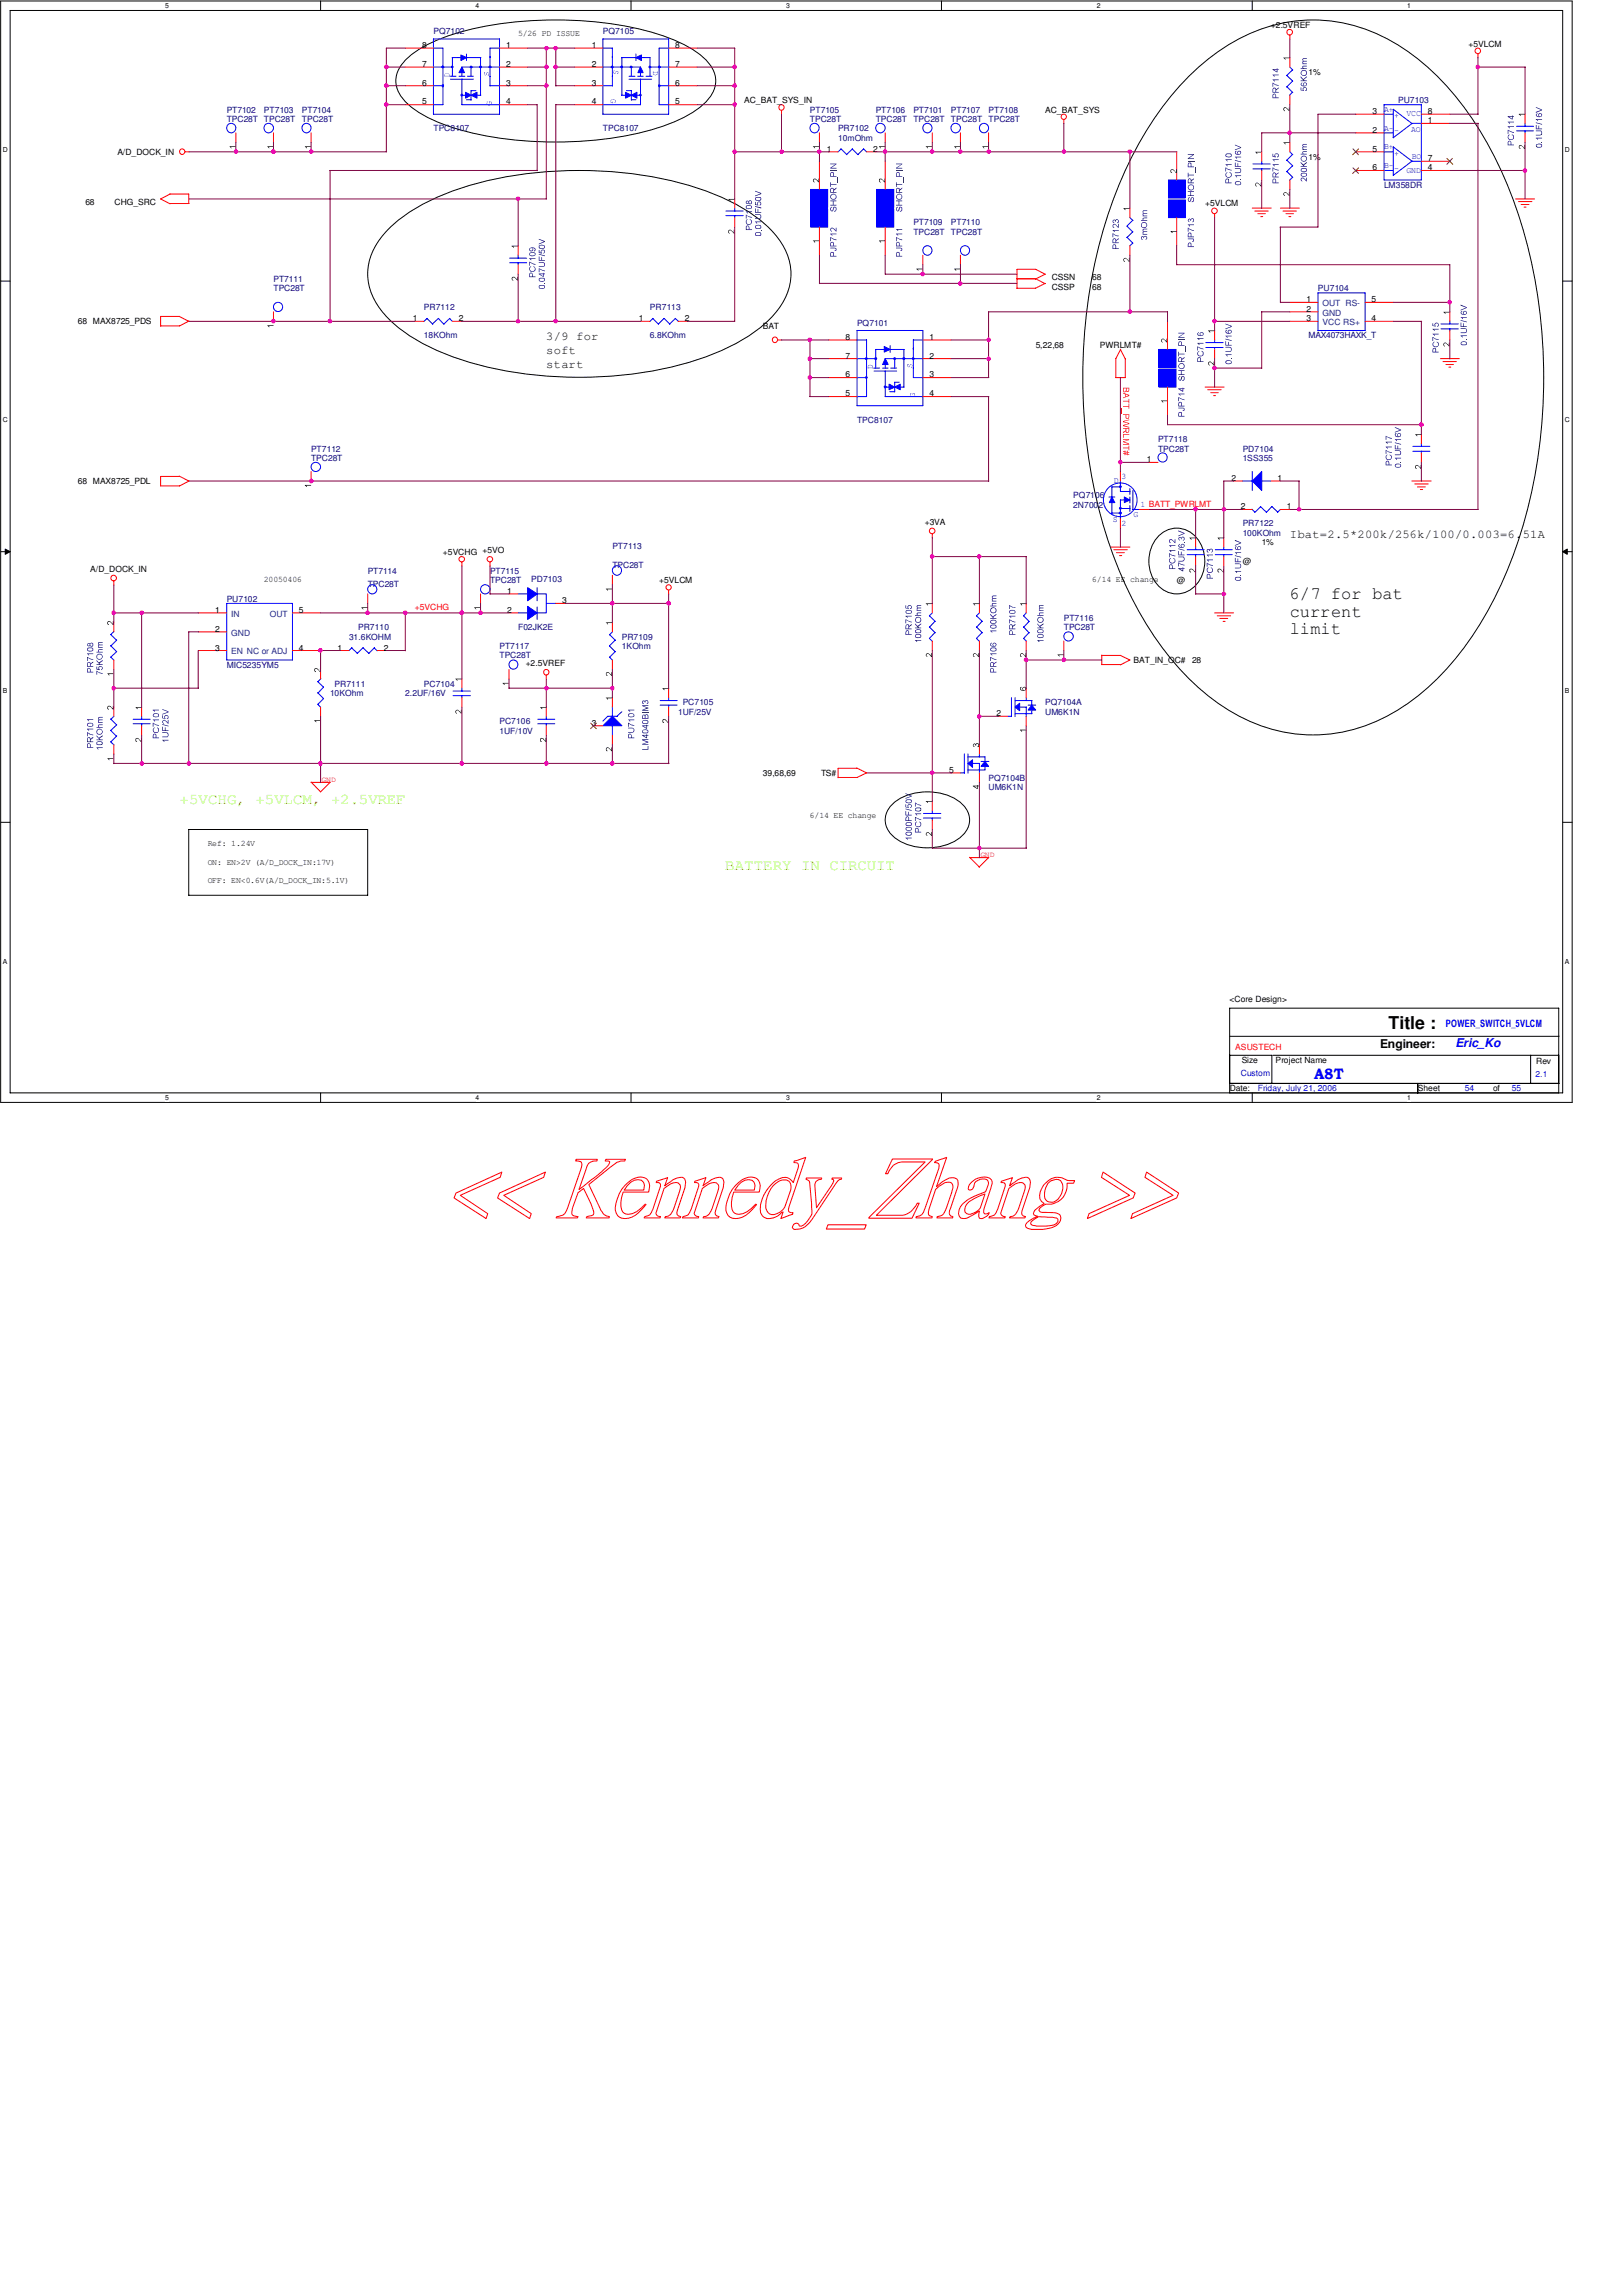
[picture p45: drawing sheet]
<svg xmlns="http://www.w3.org/2000/svg" width="210mm" height="297mm" viewBox="0 0 210 297" stroke-linecap="round" stroke-linejoin="round" font-family="sans-serif">
<defs><g id="words">
<g font-size="2.3">
<text x="166.9" y="77.5">6/7 for bat</text>
<text x="166.9" y="79.8">current</text>
<text x="166.9" y="82.1">limit</text>
<text x="179.7" y="133.2">Title :</text>
</g>
<g font-size="1.9" fill="#80ff00">
<text x="23.2" y="104">+5VCHG, +5VLCM, +2.5VREF</text>
<text x="93.9" y="112.5">BATTERY IN CIRCUIT</text>
</g>
<text font-size="1.9" fill="#00f" x="170.1" y="139.6">A8T</text>
<g font-size="1.6">
<text x="70.7" y="44">3/9 for</text>
<text x="70.7" y="45.8">soft</text>
<text x="70.7" y="47.7">start</text>
<text x="166.9" y="69.6">Ibat=2.5*200k/256k/100/0.003=6.51A</text>
<text x="178.6" y="135.6">Engineer:</text>
</g>
<text font-size="1.6" fill="#00f" x="188.3" y="135.5">Eric_Ko</text>
<text font-size="1.3" fill="#00f" x="187.1" y="132.9">POWER_SWITCH_5VLCM</text>
<g font-size="1.1" fill="#000080">
<text x="56.1" y="4.4">PQ7102</text>
<text x="78" y="4.4">PQ7105</text>
<text x="29.3" y="14.6">PT7102</text>
<text x="29.3" y="15.8">TPC28T TPC28T</text>
<text x="34.2" y="14.6">PT7103</text>
<text x="39.1" y="14.6">PT7104</text>
<text x="39.1" y="15.8">TPC28T</text>
<text x="56.1" y="17">TPC8107</text>
<text x="78" y="17">TPC8107</text>
<text x="104.8" y="14.6">PT7105</text>
<text x="104.8" y="15.8">TPC28T</text>
<text x="108.5" y="17">PR7102</text>
<text x="113.3" y="14.6">PT7106</text>
<text x="113.3" y="15.8">TPC28T</text>
<text x="118.2" y="14.6">PT7101</text>
<text x="118.2" y="15.8">TPC28T</text>
<text x="123.1" y="14.6">PT7107</text>
<text x="123.1" y="15.8">TPC28T</text>
<text x="127.9" y="14.6">PT7108</text>
<text x="127.9" y="15.8">TPC28T</text>
<text x="180.9" y="13.3">PU7103</text>
<text x="108.5" y="18.2">10mOhm</text>
<text x="118.2" y="29.2">PT7109</text>
<text x="123.1" y="29.2">PT7110</text>
<text x="179.1" y="24.3">LM358DR</text>
<text x="118.2" y="30.4">TPC28T</text>
<text x="123.1" y="30.4">TPC28T</text>
<text x="35.4" y="36.5">PT7111</text>
<text x="35.4" y="37.7">TPC28T</text>
<text x="54.9" y="40.1">PR7112</text>
<text x="84.1" y="40.1">PR7113</text>
<text x="170.6" y="37.7">PU7104</text>
<text x="54.9" y="43.8">18KOhm</text>
<text x="84.1" y="43.8">6.8KOhm</text>
<text x="110.9" y="42.2">PQ7101</text>
<text x="169.3" y="43.8">MAX4073HAXK_T</text>
<text x="40.3" y="58.4">PT7112</text>
<text x="40.3" y="59.6">TPC28T</text>
<text x="110.9" y="54.7">TPC8107</text>
<text x="149.9" y="57.2">PT7118</text>
<text x="149.9" y="58.4">TPC28T</text>
<text x="160.8" y="58.4">PD7104</text>
<text x="160.8" y="59.6">1SS355</text>
<text x="138.9" y="64.5">PQ7106</text>
<text x="138.9" y="65.7">2N7002</text>
<text x="79.2" y="71.1">PT7113</text>
<text x="160.8" y="68.1">PR7122</text>
<text x="160.8" y="69.3">100KOhm</text>
<text x="29.3" y="77.9">PU7102</text>
<text x="47.6" y="74.2">PT7114</text>
<text x="47.6" y="75.9">TPC28T</text>
<text x="63.4" y="74.2">PT7115</text>
<text x="63.4" y="75.4">TPC28T</text>
<text x="68.7" y="75.3">PD7103</text>
<text x="79.2" y="73.5">TPC28T</text>
<text x="45.2" y="82.8">31.6KOHM</text>
<text x="46.4" y="81.5">PR7110</text>
<text x="64.6" y="83.9">PT7117</text>
<text x="67.1" y="81.5">F02JK2E</text>
<text x="80.5" y="82.8">PR7109</text>
<text x="80.5" y="83.9">1KOhm</text>
<text x="137.7" y="80.3">PT7116</text>
<text x="137.7" y="81.5">TPC28T</text>
<text x="29.3" y="86.4">MIC5235YM5</text>
<text x="43.3" y="88.9">PR7111</text>
<text x="54.9" y="88.9">PC7104</text>
<text x="64.6" y="85.2">TPC28T</text>
<text x="42.7" y="90">10KOhm</text>
<text x="52.5" y="90">2.2UF/16V</text>
<text x="64.6" y="93.7">PC7106</text>
<text x="64.6" y="94.9">1UF/10V</text>
<text x="87.8" y="92.5">1UF/25V</text>
<text x="88.3" y="91.3">PC7105</text>
<text x="135.3" y="91.3">PQ7104A</text>
<text x="135.3" y="92.5">UM6K1N</text>
<text x="127.9" y="101">PQ7104B</text>
<text x="127.9" y="102.2">UM6K1N</text>
</g>
<g font-size="1.1">
<text x="67.1" y="4.7">5/26 PD ISSUE</text>
<text x="164.5" y="3.6">+2.5VREF</text>
<text x="54.7" y="11.1">6</text>
<text x="54.7" y="8.7">7</text>
<text x="54.7" y="6.2">8</text>
<text x="65.5" y="6.2">1</text>
<text x="65.5" y="8.7">2</text>
<text x="65.5" y="11.1">3</text>
<text x="76.6" y="6.2">1</text>
<text x="76.6" y="8.7">2</text>
<text x="76.6" y="11.1">3</text>
<text x="87.4" y="11.1">6</text>
<text x="87.4" y="8.7">7</text>
<text x="87.4" y="6.2">8</text>
<text x="169.3" y="9.7">1%</text>
<text x="190" y="6.1">+5VLCM</text>
<text x="54.7" y="13.5">5</text>
<text x="65.5" y="13.5">4</text>
<text x="76.6" y="13.5">4</text>
<text x="87.4" y="13.5">5</text>
<text x="96.3" y="13.3">AC_BAT_SYS_IN</text>
<text x="135.3" y="14.6">AC_BAT_SYS</text>
<text x="177.6" y="17.2">2</text>
<text x="177.6" y="14.7">3</text>
<text x="184.8" y="16">1</text>
<text x="184.8" y="14.7">8</text>
<text x="15.2" y="20">A/D_DOCK_IN</text>
<text x="107" y="19.6">1</text>
<text x="113" y="19.6">2</text>
<text x="169.3" y="20.7">1%</text>
<text x="177.6" y="22.1">6</text>
<text x="177.6" y="19.6">5</text>
<text x="184.8" y="22.1">4</text>
<text x="184.8" y="20.8">7</text>
<text x="11" y="26.5">68</text>
<text x="14.8" y="26.5">CHG_SRC</text>
<text x="156" y="26.7">+5VLCM</text>
<text x="10.1" y="42">68 MAX8725_PDS</text>
<text x="53.4" y="41.5">1</text>
<text x="59.4" y="41.5">2</text>
<text x="82.7" y="41.5">1</text>
<text x="88.6" y="41.5">2</text>
<text x="136.1" y="37.5">CSSP</text>
<text x="136.1" y="36.2">CSSN</text>
<text x="141.4" y="37.5">68</text>
<text x="141.4" y="36.2">68</text>
<text x="169.1" y="39.1">1</text>
<text x="169.1" y="40.3">2</text>
<text x="169.1" y="41.5">3</text>
<text x="177.5" y="41.5">4</text>
<text x="177.5" y="39.1">5</text>
<text x="98.7" y="42.6">BAT</text>
<text x="109.4" y="46.4">7</text>
<text x="109.4" y="43.9">8</text>
<text x="120.3" y="43.9">1</text>
<text x="120.3" y="46.4">2</text>
<text x="134" y="45">5,22,68</text>
<text x="142.3" y="45">PWRLMT#</text>
<text x="109.4" y="51.3">5</text>
<text x="109.4" y="48.8">6</text>
<text x="120.3" y="48.8">3</text>
<text x="120.3" y="51.3">4</text>
<text x="148.4" y="59.8">1</text>
<text x="10.1" y="62.7">68 MAX8725_PDL</text>
<text x="159.4" y="62.2">2</text>
<text x="160.6" y="65.9">2</text>
<text x="165.3" y="62.2">1</text>
<text x="166.5" y="65.9">1</text>
<text x="57.3" y="71.8">+5VCHG +5VO</text>
<text x="119.7" y="67.9">+3VA</text>
<text x="163.3" y="70.6">1%</text>
<text x="11.7" y="74">A/D_DOCK_IN</text>
<text x="34.2" y="75.4">20050406</text>
<text x="65.6" y="76.8">1</text>
<text x="85.3" y="75.4">+5VLCM</text>
<text x="141.4" y="75.4">6/14 EE change</text>
<text x="152.3" y="75.4">@</text>
<text x="160.8" y="73">@</text>
<text x="27.9" y="81.7">2</text>
<text x="27.9" y="79.2">1</text>
<text x="38.7" y="79.2">5</text>
<text x="65.6" y="79.2">2</text>
<text x="72.8" y="78.1">3</text>
<text x="27.9" y="84.2">3</text>
<text x="38.7" y="84.2">4</text>
<text x="43.7" y="84.2">1</text>
<text x="49.7" y="84.2">2</text>
<text x="68" y="86.1">+2.5VREF</text>
<text x="146.7" y="85.8">BAT_IN_OC#</text>
<text x="154.3" y="85.8">28</text>
<text x="76.6" y="93.9">3</text>
<text x="128.9" y="92.7">2</text>
<text x="98.7" y="100.4">39,68,69</text>
<text x="106.3" y="100.4">TS#</text>
<text x="122.9" y="100">5</text>
<text x="104.8" y="105.8">6/14 EE change</text>
<text x="26.9" y="111.8">ON: EN&gt;2V (A/D_DOCK_IN:17V)</text>
<text x="26.9" y="109.4">Ref: 1.24V</text>
<text x="26.9" y="114.3">OFF: EN&lt;0.6V(A/D_DOCK_IN:5.1V)</text>
<text x="159.1" y="129.6">&lt;Core Design&gt;</text>
<text x="160.7" y="137.5">Size</text>
<text x="165.1" y="137.5">Project Name</text>
<text x="198.8" y="137.7">Rev</text>
<text x="159.1" y="141.2">Date:</text>
<text x="183.5" y="141.2">Sheet</text>
<text x="193.2" y="141.2">of</text>
</g>
<g font-size="1.1" fill="#00f">
<text x="179.1" y="14.4">A+</text>
<text x="179.1" y="16.9">A-</text>
<text x="180.4" y="15.3">+</text>
<text x="180.4" y="17.2">-</text>
<text x="182" y="15.1">VCC</text>
<text x="182.6" y="17">AO</text>
<text x="179.1" y="19.3">B+</text>
<text x="179.1" y="21.8">B-</text>
<text x="180.4" y="22.1">-</text>
<text x="180.4" y="20.2">+</text>
<text x="182" y="22.4">GND</text>
<text x="182.7" y="20.5">BO</text>
<text x="144.1" y="62.5">D</text>
<text x="145.1" y="61.9">3</text>
<text x="147.6" y="65.6">1 BATT_PWRLMT</text>
<text x="144" y="67.5">S</text>
<text x="145.1" y="68">2</text>
<text x="146.7" y="66.9">G</text>
<text x="160.6" y="139.2">Custom</text>
<text x="162.8" y="141.2">Friday, July 21, 2006</text>
<text x="189.6" y="141.2">54</text>
<text x="195.7" y="141.2">55</text>
<text x="198.7" y="139.4">2.1</text>
</g>
<g font-size="1.1" fill="#004080">
<text x="171.2" y="39.6">OUT RS-</text>
<text x="171.2" y="40.9">GND</text>
<text x="171.2" y="42.1">VCC RS+</text>
<text x="29.9" y="82.3">GND</text>
<text x="29.9" y="79.8">IN</text>
<text x="34.9" y="79.8">OUT</text>
<text x="29.9" y="84.7">EN NC or ADJ</text>
</g>
<g font-size="1.1" fill="#f00">
<text x="53.7" y="79">+5VCHG</text>
<text x="159.9" y="135.8">ASUSTECH</text>
</g>
<g font-size="1" fill="#f00">
<text x="41.6" y="101.1">GND</text>
<text x="126.9" y="110.9">GND</text>
</g>
<g font-size=".9">
<text x="21.4" y="1">5</text>
<text x="61.6" y="1">4</text>
<text x="101.7" y="1">3</text>
<text x="141.9" y="1">2</text>
<text x="182.1" y="1">1</text>
<text x=".4" y="19.6">D</text>
<text x="202.5" y="19.6">D</text>
<text x=".4" y="54.7">C</text>
<text x="202.5" y="54.7">C</text>
<text x=".4" y="89.7">B</text>
<text x="202.5" y="89.7">B</text>
<text x=".4" y="124.7">A</text>
<text x="202.5" y="124.7">A</text>
<text x="21.4" y="142.3">5</text>
<text x="61.6" y="142.3">4</text>
<text x="101.7" y="142.3">3</text>
<text x="141.9" y="142.3">2</text>
<text x="182.1" y="142.3">1</text>
</g>
</g></defs>
<path d="M.1 .1h203.4v142.5h-203.4zM1.3 1.4h200.9v140h-200.9z" fill="none" stroke="#000" stroke-width=".13"/>
<g fill="#fff">
<path d="M21.4 .3h.5v.9h-.5z"/>
<path d="M21.4 141.5h.5v1h-.5z"/>
</g>
<path d="M41.5 .1v1.3M41.5 141.4v1.2" fill="none" stroke="#000" stroke-width=".13"/>
<g fill="#fff">
<path d="M61.6 .3h.5v.9h-.5z"/>
<path d="M61.6 141.5h.5v1h-.5z"/>
</g>
<path d="M81.7 .1v1.3M81.7 141.4v1.2" fill="none" stroke="#000" stroke-width=".13"/>
<g fill="#fff">
<path d="M101.7 .3h.5v.9h-.5z"/>
<path d="M101.7 141.5h.5v1h-.5z"/>
</g>
<path d="M121.8 .1v1.3M121.8 141.4v1.2" fill="none" stroke="#000" stroke-width=".13"/>
<g fill="#fff">
<path d="M141.9 .3h.5v.9h-.5z"/>
<path d="M141.9 141.5h.5v1h-.5z"/>
</g>
<path d="M162.1 .1v1.3M162.1 141.4v1.2" fill="none" stroke="#000" stroke-width=".13"/>
<g fill="#fff">
<path d="M182.1 .3h.5v.9h-.5z"/>
<path d="M182.1 141.5h.5v1h-.5z"/>
<path d="M.4 18.8h.6v1.1h-.6z"/>
<path d="M202.5 18.8h.7v1.1h-.7z"/>
<path d="M.4 53.8h.6v1.1h-.6z"/>
<path d="M202.5 53.8h.7v1.1h-.7z"/>
</g>
<path d="M.1 36.4h1.2M202.2 36.4h1.3" fill="none" stroke="#000" stroke-width=".13"/>
<g fill="#fff">
<path d="M.4 88.9h.6v1h-.6z"/>
<path d="M202.5 88.9h.6v1h-.6z"/>
</g>
<path d="M.1 71.4h1.2M.7 71l.6 .4-.6 .3zM202.2 71.4l.6-.4v.7zM202.2 71.4h1.3" fill="none" stroke="#000" stroke-width=".13"/>
<path d="M.7 71l.6 .4-.6 .3zM202.2 71.4l.6-.4v.7z" fill="#000"/>
<g fill="#fff">
<path d="M.4 123.9h.6v1h-.6z"/>
<path d="M202.5 123.9h.6v1h-.6z"/>
</g>
<g fill="none" stroke="#000" stroke-width=".13">
<path d="M52.9 7.4a18.4 18.4 0 0 1 7.5-3.5 49.4 49.4 0 0 1 24.7 .5 14.2 14.2 0 0 1 6.6 3.7 3.4 3.4 0 0 1 0 4.7 14.1 14.1 0 0 1-6.6 3.8 48.7 48.7 0 0 1-26.3 0 14.1 14.1 0 0 1-6.6-3.8 3.4 3.4 0 0 1 0-4.7zM153.3 10.5a23.8 23.8 0 0 1 14.6-7.8 21.2 21.2 0 0 1 15.4 4.8 39.4 39.4 0 0 1 11.4 15.5 67.9 67.9 0 0 1 4 38.1 54.6 54.6 0 0 1-9.1 22.5 27.9 27.9 0 0 1-13.7 10.5 20.2 20.2 0 0 1-17.6-2.7 36.2 36.2 0 0 1-12-14.3 65.9 65.9 0 0 1-5.9-34.5 58.7 58.7 0 0 1 8.4-26.5l1.4-2 1.5-1.9zM50 30a21.4 21.4 0 0 1 8.1-5.1 51.9 51.9 0 0 1 28-1.7 28.9 28.9 0 0 1 12.9 5.8 8.7 8.7 0 0 1 3.4 6.4 8.7 8.7 0 0 1-3.4 6.5 28.9 28.9 0 0 1-12.9 5.8 53.2 53.2 0 0 1-26.2-1.1 23.8 23.8 0 0 1-9.9-5.7 7.6 7.6 0 0 1-2-7.8l.5-1.1 .6-1zM149.7 69.6a3.3 3.3 0 0 1 5.6 .6 4.6 4.6 0 0 1-1.6 6.3 3.4 3.4 0 0 1-4.7-2.3 4.9 4.9 0 0 1 .7-4.6zM.1 106.4h1.2M24.4 107.3h23.2v8.5h-23.2zM115.3 104.2a7.1 7.1 0 0 1 7.5-1.3 3.7 3.7 0 0 1 2.7 3.2 3.7 3.7 0 0 1-2.7 3.1 7.6 7.6 0 0 1-7-.8 2.74 2.74 0 0 1-.5-4.2zM202.2 106.4h1.3M159.1 130.4h42.6v11h-42.6zM159.1 136.5h5.5v3.7M159.1 134.1h42.7M164.7 136.5h37"/>
<path d="M198.1 136.5v3.7M159.1 140.2h42.6M183.5 140.2v1.2"/>
</g>
<g fill="#f00">
<path d="M145.3 51.9h.7v-.3h.1v.6h-.1v-.3h-.7z"/>
<path d="M145.3 52.5h.7v-.2h.1v.6h-.1v-.3h-.7z"/>
<path d="M145.1 52.8h.1v.7h-.1z"/>
<path d="M145.3 54.5l.8-.2v.1l-.7 .1 .7 .2v.2l-.7 .1 .7 .2v.1l-.8-.2v-.1l.7-.2-.7-.2z"/>
<path d="M145.3 56.2h.8v.1h-.7v.3h-.1z"/>
<path d="M145.3 56.8h.8v.1l-.6 .2 .6 .3v.1h-.8v-.1h.7l-.7-.2v-.1l.7-.2h-.7z"/>
<path d="M145.3 57.9h.7v-.2h.1v.6h-.1v-.3h-.7z"/>
<path d="M145.3 50.2v.4a.23 .23 0 0 0 .2 .2 .23 .23 0 0 0 .3-.2 .21 .21 0 0 0 .2 .1 .21 .21 0 0 0 .1-.2v-.3zM145.8 50.2h.2v.3a.13 .13 0 0 1 0 .1 .13 .13 0 0 1-.2 0zM145.4 50.2h.3v.2a.18 .18 0 0 1 0 .2 .18 .18 0 0 1-.2 0z"/>
<path d="M145.3 50.8v.1l.3 .1v.4h-.3v.1l.8-.3v-.1zM145.7 51l.3 .2-.3 .1z"/>
<path d="M145.3 53.6v.1h.4a.39 .39 0 0 0 .1 .5 .25 .25 0 0 0 .3-.1 .25 .25 0 0 0 0-.2v-.3zM145.8 53.7h.2v.2a.15 .15 0 0 1 0 .2 .15 .15 0 0 1-.2-.1z"/>
<path d="M145.3 55.4v.1h.4v.2l-.4 .2v.1l.4-.2a.24 .24 0 0 0 .2 .2 .24 .24 0 0 0 .2-.3v-.3zM145.8 55.5h.2v.3a.15 .15 0 0 1-.2 .1 .15 .15 0 0 1 0-.2z"/>
<path d="M145.3 58.3v.1l.2 .1v.1h-.2v.1h.2v.2h.1v-.1h.2v.1l.1-.1h.2l-.2-.1v-.2l.2 .1v-.1h-.2v-.2h-.1v.2l-.2-.1v-.1l-.1 .1zM145.6 58.5h.2v.2l-.2-.1z"/>
</g>
<g fill="none" stroke="#f00" stroke-width=".13">
<path d="M24 19.6h.5M101.1 14.3v.5M137.7 15.5v.5M166.9 4.5v.5M191.3 7v.5M157.2 27.6v.6M162.1 26.9h2.4M162.4 27.3h1.7M162.8 27.6h.9M163.2 28h.2M165.7 26.9h2.4M166 27.3h1.8"/>
<path d="M166.4 27.6h1M166.8 28h.2M196.1 25.7h2.5M196.5 26.1h1.7M196.8 26.5h1.1M197.2 26.8h.3M100.7 44h.5M156 50.1h2.4M156.3 50.4h1.7M156.7 50.8h.9M157.1 51.2h.2M186.4 46.4h2.4"/>
<path d="M186.7 46.8h1.8M187.1 47.2h1M187.5 47.5h.2M14.7 75.2v.5M59.8 72.7v.5M63.4 72.7v.5M86.5 76.4v.5M120.6 69.1v.5M143.8 70.8h2.4M144.1 71.1h1.8M144.5 71.5h1M144.9 71.9h.3"/>
<path d="M157.2 79.3h2.4M157.5 79.7h1.8M182.7 62.2h2.5M183.1 62.6h1.7M183.4 63h1M183.8 63.3h.3M70.7 87.3v.5M157.9 80h1M158.3 80.4h.2M40.3 101.2l1.2 1.2 1.2-1.2h-2.4M125.5 110.9l1.2 1.3M125.5 111h2.5"/>
<path d="M127.9 111l-1.2 1.2"/>
<circle cx="23.6" cy="19.6" r=".35"/>
<circle cx="101.1" cy="13.9" r=".35"/>
<circle cx="137.7" cy="15.1" r=".34"/>
<circle cx="166.9" cy="4.2" r=".37"/>
<circle cx="191.2" cy="6.6" r=".36"/>
<circle cx="157.2" cy="27.3" r=".36"/>
<circle cx="100.3" cy="44" r=".35"/>
<circle cx="14.7" cy="74.8" r=".37"/>
<circle cx="59.8" cy="72.3" r=".35"/>
<circle cx="63.4" cy="72.3" r=".35"/>
<circle cx="86.5" cy="76" r=".34"/>
<circle cx="120.6" cy="68.7" r=".36"/>
<circle cx="70.7" cy="87" r=".35"/>
</g>
<path d="M113.5 27h2.2v2.4h-2.2z" fill="#00f"/>
<path d="M113.5 27.1h2.2v2.3h-2.2z" fill="none" stroke="#00f" stroke-width=".13"/>
<path d="M113.5 24.5h2.2v2.3h-2.2z" fill="#00f"/>
<path d="M113.5 24.5h2.2v2.3h-2.2z" fill="none" stroke="#00f" stroke-width=".13"/>
<g fill="#000080">
<path d="M116 32h.5a.21 .21 0 0 1 .3 .2 .21 .21 0 0 1-.3 .3v-.1l.2-.1-.1-.1-.6-.1z"/>
<path d="M116 30.7l.8 .3v.1l-.8-.3v.4z"/>
<path d="M116 30.2h.8v.1h-.6v.2z"/>
<path d="M116 29.6h.8v.1h-.6v.2z"/>
<path d="M116 26.8h.2a.21 .21 0 0 0-.2 .3 .21 .21 0 0 0 .2 .2l.1-.1a.29 .29 0 0 1 .1-.4 .29 .29 0 0 1 .3 0 .35 .35 0 0 1 .1 .4 .35 .35 0 0 1-.3 .2v-.1a.24 .24 0 0 0 .2-.2 .24 .24 0 0 0-.2-.3l-.1 .2a.27 .27 0 0 1-.3 .3 .27 .27 0 0 1-.1-.4z"/>
<path d="M116 26h.8h-.4v.5h.4v.1h-.8v-.1h.3v-.5h-.3z"/>
<path d="M116 23.6v.2h.8v.1h-.8v.3z"/>
<path d="M116.9 22.9h.1v.7h-.1z"/>
<path d="M116 22h.8v.1h-.8z"/>
<path d="M116 21.2h.8v.1l-.7 .4h.7v.1h-.8v-.1l.7-.4h-.7z"/>
<path d="M116.1 32.6l-.1 .6h.8v-.1h-.4a.39 .39 0 0 0-.1-.5zM116.1 32.7h.2v.4h-.3z"/>
<path d="M116.1 31.3l-.1 .3v.3h.8v-.1h-.4v-.4zM116.1 31.4h.2v.4h-.3z"/>
<path d="M116 25.5a.4 .4 0 0 0 .8 0 .4 .4 0 0 0-.8 0zM116 25.5a.35 .35 0 0 1 .7 0 .35 .35 0 0 1-.7 0z"/>
<path d="M116 24.4v.5h.8v-.1h-.4l.1-.2 .3-.2v-.1l-.4 .3v-.3zM116.1 24.4a.17 .17 0 0 1 .2 0 .17 .17 0 0 1 0 .2v.2h-.3z"/>
<path d="M116.1 22.3l-.1 .6h.8v-.1h-.4a.39 .39 0 0 0-.1-.5zM116.1 22.4h.2v.4h-.3z"/>
</g>
<path d="M114.6 20.9v3.6M114.6 29.4v3.6" fill="none" stroke="#f00" stroke-width=".13"/>
<path d="M113.7 31.1h.9v.1h-.7l.1 .2h-.1zM113.8 23.2a.68 .68 0 0 1 .7 .3v-.4h.1v.5l-.2-.1a.38 .38 0 0 0-.6-.2l.2 .3-.2-.2z" fill="#000"/>
<path d="M14.3 93l.8 .8M14.3 96l.4 .4M14.3 94.5l.8 .7M14.7 92.7l-.3 .3M15.1 93.8l-.7 .7M15.1 95.2l-.7 .8" fill="none" stroke="#00f" stroke-width=".13"/>
<g fill="#000080">
<path d="M11.3 94.7l.8 .3v.1l-.5-.1-.3-.2v.4z"/>
<path d="M11.3 94.3h.8v.1h-.7l.2 .1h-.1z"/>
<path d="M11.3 93h.8v.1h-.7l.2 .2h-.1z"/>
<path d="M12.5 96.7h.8v.1h-.6l.1 .1h-.1z"/>
<path d="M12.5 95.1l.3 .4 .5-.4v.1l-.4 .3 .1 .2h.3v.1h-.8v-.1h.4l-.4-.5z"/>
<path d="M12.7 93.8l.6-.1v.1h-.4a.13 .13 0 0 0-.1 .2 .13 .13 0 0 0 .2 .1h.3h-.8h.2z"/>
<path d="M12.8 92.8h.5l-.5 .1 .1 .2h.4v.1h-.4a.13 .13 0 0 0-.1 .1 .13 .13 0 0 0 .2 .1h.3v.1h-.6l.1-.1h-.1v-.2l.1-.1-.1-.1z"/>
<path d="M11.3 96.2v.5h.8v-.1h-.4a.38 .38 0 0 0-.1-.4zM11.4 96.3h.2v.3h-.3z"/>
<path d="M11.3 95.4v.6h.8v-.1h-.4v-.1l.4-.3v-.2l-.3 .3a.27 .27 0 0 0-.5-.2zM11.4 95.5h.2v.4h-.3z"/>
<path d="M11.3 93.6a.29 .29 0 0 0 0 .3 .29 .29 0 0 0 .4 .1l.3-.1a.32 .32 0 0 0 0-.3 .32 .32 0 0 0-.4-.1zM11.4 93.6h.4l.2 .1a.32 .32 0 0 1-.3 .3 .32 .32 0 0 1-.4-.2z"/>
<path d="M12.5 96a.27 .27 0 0 0 0 .3 .27 .27 0 0 0 .4 .1h.2a.27 .27 0 0 0 .2-.4 .27 .27 0 0 0-.4-.1zM12.6 96h.3l.3 .1a.31 .31 0 0 1-.3 .3 .31 .31 0 0 1-.3-.3z"/>
<path d="M12.5 94.7a.4 .4 0 0 0 .8 0 .4 .4 0 0 0-.8 0zM12.6 94.7a.33 .33 0 0 1 .6 0 .33 .33 0 0 1-.6 0z"/>
</g>
<path d="M14.7 91.5v1.2M14.7 96.4v1.1" fill="none" stroke="#f00" stroke-width=".13"/>
<path d="M13.9 98.1h.8v.1h-.6l.1 .1h-.1zM14 91.4a.37 .37 0 0 1 .5 .2l.1 .1v-.4h.1v.5l-.2-.1a.37 .37 0 0 0-.5-.2l.1 .3-.2-.2z" fill="#000"/>
<path d="M130.4 92.7h.5M130.9 90.3v2.4M131.4 90.3v2.4" fill="none" stroke="#00f" stroke-width=".13"/>
<path d="M131.4 91.5l.6-.5v.9z" fill="#00f"/>
<path d="M131.4 91.5l.6-.5v.9zM131.4 90.6h1.4M131.4 92.3h1.4M132 91.5h.8M132.8 90.3v.3M132.8 91.5v1.2" fill="none" stroke="#00f" stroke-width=".13"/>
<path d="M133.5 91.2l.5 .7h-.9z" fill="#00f"/>
<path d="M132.8 92.3h.8M132.8 90.6h.8M133.1 91.2h.9M133.5 91.2l.5 .7h-.9zM133.5 90.6v.7M133.5 91.8v.5" fill="none" stroke="#00f" stroke-width=".13"/>
<path d="M129.2 92.7h1.2M132.8 89v1.3M132.8 92.7v1.2" fill="none" stroke="#f00" stroke-width=".13"/>
<g fill="#000">
<path d="M132 94.4h.8v.1h-.6l.1 .2h-.1z"/>
<path d="M132 88.9v.1a.4 .4 0 0 0 .4 .4 .4 .4 0 0 0 .4-.4 .25 .25 0 0 0-.4-.1 .25 .25 0 0 0 0 .4 .2 .2 0 0 1-.3-.1 .2 .2 0 0 1 0-.2l.1-.1zM132.4 89.1a.17 .17 0 0 1 .3 0 .17 .17 0 0 1-.3 0z"/>
</g>
<path d="M149.9 47.8h2.3v2.3h-2.3z" fill="#00f"/>
<path d="M150 47.8h2.2v2.3h-2.2z" fill="none" stroke="#00f" stroke-width=".13"/>
<path d="M149.9 45.2h2.3v2.3h-2.3z" fill="#00f"/>
<path d="M150 45.2h2.2v2.3h-2.2z" fill="none" stroke="#00f" stroke-width=".13"/>
<g fill="#000080">
<path d="M152.5 52.7h.5a.21 .21 0 0 1 .3 .2 .21 .21 0 0 1-.2 .3l-.1-.1 .2-.1a.14 .14 0 0 0 0-.1 .14 .14 0 0 0-.2-.1h-.5z"/>
<path d="M152.5 51.4l.8 .3v.1l-.7-.3v.4h-.1z"/>
<path d="M152.5 50.9h.8v.1h-.6l.1 .2h-.1z"/>
<path d="M152.6 48.7l.1-.1v.1a.19 .19 0 0 0-.2 .2 .19 .19 0 0 0 .3 .2 .32 .32 0 0 1 .1-.3 .32 .32 0 0 1 .3-.1 .35 .35 0 0 1 .1 .3 .35 .35 0 0 1-.3 .3v-.1a.21 .21 0 0 0 .2-.2 .21 .21 0 0 0-.2-.2 .29 .29 0 0 1-.1 .4 .29 .29 0 0 1-.3 0l-.1-.3z"/>
<path d="M152.5 47.9h.8v.1h-.4v.4h.4v.1h-.8v-.1h.3v-.4h-.3z"/>
<path d="M152.5 45.5h.1v.3h.7h-.7v.3h-.1z"/>
<path d="M153.4 44.8h.1v.7h-.1z"/>
<path d="M152.5 43.9h.8v.1h-.8z"/>
<path d="M152.5 43.1h.8l-.7 .5h.7v.1h-.8v-.1l.7-.5h-.7z"/>
<path d="M152.6 53.3l-.1 .2v.4h.8v-.1h-.3a.39 .39 0 0 0-.2-.5zM152.7 53.4l.2 .1v.3h-.3z"/>
<path d="M152.5 52.1v.5h.8v-.1h-.3v-.2a.24 .24 0 0 0-.2-.3 .24 .24 0 0 0-.3 .1zM152.6 52.1h.2l.1 .4h-.3z"/>
<path d="M152.5 50.2v.1l.5 .4h.1v-.4h.2l-.2-.1h-.1zM152.7 50.3h.3v.2z"/>
<path d="M152.5 47.4a.4 .4 0 0 0 .8 0 .4 .4 0 0 0-.8 0zM152.6 47.4a.31 .31 0 0 1 .6 0 .31 .31 0 0 1-.6 0z"/>
<path d="M152.6 46.2l-.1 .3v.3h.8v-.1h-.3v-.1l.3-.3v-.1l-.3 .2-.2-.2zM152.6 46.4a.15 .15 0 0 1 .2-.1 .15 .15 0 0 1 .1 .2v.2h-.3z"/>
<path d="M152.5 44.2v.5h.8h-.3v-.3a.24 .24 0 0 0-.2-.2 .24 .24 0 0 0-.3 0zM152.6 44.3h.2l.1 .4h-.3z"/>
</g>
<path d="M35.4 40.3v1.3M151.1 41.6v3.6M151.1 50.1v3.6" fill="none" stroke="#f00" stroke-width=".13"/>
<path d="M34.6 42.1h.8v.1h-.6l.1 .1h-.1zM150.2 51.8h.8v.1h-.5v.2zM150.4 43.8h.2l.4 .4v-.4v.5l-.1-.1a.44 .44 0 0 0-.5-.3l-.1 .2 .2 .2-.3-.2z" fill="#000"/>
<g fill="none" stroke="#00f" stroke-width=".13">
<path d="M14.3 82.1l.8 .7M14.3 85l.4 .4M14.3 83.5l.8 .8M14.7 81.7l-.3 .4M15.1 82.8l-.7 .8M15.1 84.3l-.7 .7"/>
<circle cx="36" cy="39.7" r=".6"/>
</g>
<g fill="#000080">
<path d="M11.3 85l.8 .3v.1l-.8-.3v.4z"/>
<path d="M11.3 84.5h.8v.1h-.7l.2 .2h-.1z"/>
<path d="M12.5 86.8l.2 .2 .6 .1v.1l-.4-.1-.3-.2v.4h-.1z"/>
<path d="M12.5 86.2h.1v.3l.2 .1a.26 .26 0 0 1 .1-.4 .26 .26 0 0 1 .4 .2 .26 .26 0 0 1-.2 .3 .23 .23 0 0 0 .1-.2 .23 .23 0 0 0-.2-.2 .24 .24 0 0 0-.2 .2 .24 .24 0 0 0 .1 .2l-.4-.1z"/>
<path d="M12.5 85.4l.3 .3 .5-.3v.1l-.4 .3 .1 .1h.3v.1h-.8v-.1h.4l-.4-.4z"/>
<path d="M12.7 84.1l.6-.1v.1h-.4a.13 .13 0 0 0-.1 .1 .13 .13 0 0 0 .2 .1h.3v.1h-.8v-.1h.2z"/>
<path d="M12.7 83.1h.6h-.5l.1 .3h.4v.1h-.4a.13 .13 0 0 0-.1 .1 .13 .13 0 0 0 .2 .1h.3v.1h-.6l.1-.1h-.1v-.3h.1z"/>
<path d="M11.3 86.5v.5h.8v-.1h-.4a.38 .38 0 0 0-.1-.5zM11.3 86.6l.3-.1v.4h-.3z"/>
<path d="M11.3 85.7v.6h.8v-.1h-.4v-.2l.4-.3v-.1l-.4 .3-.1-.3zM11.4 85.8a.15 .15 0 0 1 .2-.1 .15 .15 0 0 1 0 .2v.3h-.3z"/>
<path d="M11.3 83.8a.29 .29 0 0 0 0 .4 .29 .29 0 0 0 .4 .1l.3-.1a.32 .32 0 0 0 0-.4 .32 .32 0 0 0-.4 0zM11.4 83.9a.34 .34 0 0 1 .3-.1 .34 .34 0 0 1 .3 .3l-.3 .1h-.3z"/>
<path d="M11.3 83.3a.2 .2 0 0 0 0 .3 .2 .2 0 0 0 .3-.1 .23 .23 0 0 0 .4 .1 .23 .23 0 0 0 0-.4 .23 .23 0 0 0-.4 .1l-.1-.1zM11.3 83.4a.15 .15 0 0 1 .3 0 .15 .15 0 0 1-.3 0zM11.7 83.4a.18 .18 0 0 1 .3 0 .18 .18 0 0 1-.3 0z"/>
<path d="M12.5 85a.4 .4 0 0 0 .8 0 .4 .4 0 0 0-.8 0zM12.6 85a.33 .33 0 0 1 .6 0 .33 .33 0 0 1-.6 0z"/>
</g>
<path d="M14.7 80.5v1.2M14.7 85.4v1.2" fill="none" stroke="#f00" stroke-width=".13"/>
<path d="M13.9 87.1h.8v.1h-.6l.1 .2h-.1zM14 80.4a.59 .59 0 0 1 .6 .3v-.4h.1v.6l-.2-.1a.34 .34 0 0 0-.5-.3l.1 .4-.2-.2z" fill="#000"/>
<path d="M156 44.3h2.3M156 45h2.3M157.2 43.9v.4M157.2 45v.2" fill="none" stroke="#00f" stroke-width=".13"/>
<g fill="#000080">
<path d="M155 45.5l.2-.1a.41 .41 0 0 0 0 .6 .31 .31 0 0 0 .4-.1 .31 .31 0 0 0-.1-.4v-.1a.38 .38 0 0 1 .2 .5 .38 .38 0 0 1-.6 .2 .38 .38 0 0 1-.1-.6z"/>
<path d="M154.9 44.8l.8 .3v.1l-.7-.3v.4h-.1z"/>
<path d="M154.9 44.4h.8h-.6l.1 .2z"/>
<path d="M154.9 43.7h.8v.1h-.6l.1 .2z"/>
<path d="M159.3 46.4h.1v.1h-.1z"/>
<path d="M158.6 45.8h.8v.1h-.7l.2 .2h-.1z"/>
<path d="M158.6 44.9h.4a.32 .32 0 0 1 .4 .3 .32 .32 0 0 1-.4 .3h-.4v-.1h.4a.23 .23 0 0 0 .3-.1 .23 .23 0 0 0-.1-.3h-.6z"/>
<path d="M158.6 44.2h.1v.4h.2v-.4h.1v.4h.4v.1h-.8z"/>
<path d="M158.6 43.8l.8 .2v.1l-.8-.2z"/>
<path d="M158.6 43.4h.8v.1h-.7l.2 .1-.1 .1z"/>
<path d="M158.6 41.9l.8 .3v.1l-.8 .3v-.1l.7-.3-.7-.2z"/>
<path d="M155 46.3l-.1 .5h.8v-.1h-.3a.39 .39 0 0 0-.1-.5zM155 46.4l.3-.1v.4h-.3z"/>
<path d="M155 43.1a.39 .39 0 0 0 .4 .4 .39 .39 0 0 0 .3-.4 .25 .25 0 0 0-.3-.1 .25 .25 0 0 0 0 .4 .22 .22 0 0 1-.3 0 .22 .22 0 0 1 0-.3l.1-.1zM155.3 43.2a.2 .2 0 0 1 .4 0 .2 .2 0 0 1-.4 0z"/>
<path d="M158.6 46.7a.29 .29 0 0 0 0 .3 .29 .29 0 0 0 .4 .1l.3-.1a.32 .32 0 0 0 0-.4 .32 .32 0 0 0-.4 0zM158.7 46.7h.5l.1 .1a.33 .33 0 0 1-.3 .3 .33 .33 0 0 1-.3-.2z"/>
<path d="M158.7 42.7l-.1 .1a.37 .37 0 0 0 .4 .4 .37 .37 0 0 0 .3-.5 .25 .25 0 0 0-.4 0 .25 .25 0 0 0 .1 .4 .24 .24 0 0 1-.3-.1 .24 .24 0 0 1 0-.2l.1-.1zM159 42.9a.17 .17 0 0 1 .3 0 .17 .17 0 0 1-.3 0z"/>
</g>
<path d="M119.4 33v1.2M157.2 42.8v1.2M157.2 45.2v1.2" fill="none" stroke="#f00" stroke-width=".13"/>
<path d="M118.6 34.8h.8h-.6l.1 .2h-.1zM156.3 42.8h.8h-.6l.1 .2h-.1zM156.4 46.8a.59 .59 0 0 1 .7 .4v-.4v.5l-.1-.1a.44 .44 0 0 0-.5-.3l-.1 .1 .1 .3-.1-.2z" fill="#000"/>
<g fill="none" stroke="#00f" stroke-width=".13">
<path d="M119.5 105.2h2.3M119.5 105.8h2.3M120.6 104.9v.3M120.6 105.8v.3"/>
<circle cx="120" cy="32.4" r=".6"/>
</g>
<g fill="#000080">
<path d="M118.5 106.4l.2-.1a.39 .39 0 0 0-.1 .6 .31 .31 0 0 0 .5-.1 .31 .31 0 0 0-.1-.4v-.1a.39 .39 0 0 1 .1 .7 .39 .39 0 0 1-.7-.3z"/>
<path d="M118.4 105.7l.8 .3v.1l-.7-.3v.4h-.1z"/>
<path d="M118.4 105.2h.8v.1h-.6l.1 .2h-.1z"/>
<path d="M118.4 103.8l.8 .3v.1h-.3l-.4-.3v.5h-.1z"/>
<path d="M117.2 108.4h.8v.1h-.6l.1 .1h-.1z"/>
<path d="M117.2 104.9h.1v.5h.2v-.4h.1v.4h.4v.1h-.8z"/>
<path d="M117.2 104.6l.8 .2v.1l-.8-.2z"/>
<path d="M117.2 104.1h.1v.3h.2a.25 .25 0 0 1 .1-.3 .25 .25 0 0 1 .3 .1 .25 .25 0 0 1-.1 .3v-.1a.18 .18 0 0 0 0-.2 .18 .18 0 0 0-.3 0 .18 .18 0 0 0 .1 .2v.1l-.4-.1z"/>
<path d="M117.2 102.6l.8 .4-.8 .3 .7-.3-.7-.3z"/>
<path d="M118.4 107.2v.5h.8v-.1h-.3v-.2a.24 .24 0 0 0-.2-.3 .24 .24 0 0 0-.3 .1zM118.5 107.3l.2-.1 .1 .4h-.3z"/>
<path d="M118.5 104.5a.29 .29 0 0 0 0 .4 .29 .29 0 0 0 .3 .1l.4-.1a.27 .27 0 0 0 0-.4 .27 .27 0 0 0-.4 0zM118.5 104.6a.34 .34 0 0 1 .4-.1 .34 .34 0 0 1 .2 .3 .33 .33 0 0 1-.3 .1 .33 .33 0 0 1-.3-.3z"/>
<path d="M117.2 107.7a.29 .29 0 0 0 .1 .3 .29 .29 0 0 0 .3 .1l.3-.1a.27 .27 0 0 0 .1-.3 .27 .27 0 0 0-.4-.1zM117.3 107.8a.34 .34 0 0 1 .3-.2 .34 .34 0 0 1 .3 .3 .34 .34 0 0 1-.4 .1 .34 .34 0 0 1-.2-.2z"/>
<path d="M117.2 107.1a.28 .28 0 0 0 .1 .3 .28 .28 0 0 0 .3 .1l.3-.1a.28 .28 0 0 0 0-.4 .28 .28 0 0 0-.3 0zM117.3 107.1h.5l.1 .1a.32 .32 0 0 1-.3 .3 .32 .32 0 0 1-.3-.3z"/>
<path d="M117.2 106.5a.27 .27 0 0 0 .1 .3 .27 .27 0 0 0 .3 0h.3a.33 .33 0 0 0 0-.4 .33 .33 0 0 0-.5 0zM117.3 106.5a.33 .33 0 0 1 .3-.1 .33 .33 0 0 1 .3 .3 .35 .35 0 0 1-.4 .1 .35 .35 0 0 1-.2-.3z"/>
<path d="M117.2 105.7v.5h.8v-.1h-.4v-.2a.24 .24 0 0 0-.1-.3 .24 .24 0 0 0-.3 .1zM117.3 105.8l.3-.1v.4h-.3z"/>
<path d="M117.2 103.5a.29 .29 0 0 0 .1 .3 .29 .29 0 0 0 .3 .1l.3-.1a.27 .27 0 0 0 .1-.3 .27 .27 0 0 0-.4-.1zM117.3 103.6a.34 .34 0 0 1 .3-.1 .34 .34 0 0 1 .3 .2 .34 .34 0 0 1-.4 .2 .34 .34 0 0 1-.2-.3z"/>
</g>
<path d="M82.9 41.6h1.2M87.8 41.6h1.2M40.3 61v1.2M79.2 74.4v1.2M120.6 103.6v1.3M120.6 106.1v1.2" fill="none" stroke="#f00" stroke-width=".13"/>
<path d="M39.5 62.7h.8v.1h-.7l.2 .2h-.1zM78.4 76.2h.8h-.6l.1 .2h-.1zM119.8 103.6h.8v.1h-.6l.1 .2h-.1zM119.9 107.7a.5 .5 0 0 1 .6 .3v-.3h.1v.5l-.1-.1a.44 .44 0 0 0-.6-.3v.1l.1 .3-.2-.2z" fill="#000"/>
<g fill="none" stroke="#00f" stroke-width=".13">
<path d="M84.5 41.2l.7 .8M84.5 41.2l-.4 .4M85.2 41.9l.7-.7 .8 .8M87.4 41.2l.4 .4M87.4 41.2l-.7 .7"/>
<circle cx="40.9" cy="60.4" r=".61"/>
<circle cx="79.8" cy="73.8" r=".6"/>
</g>
<path d="M79.2 92.7l1.3 1.2h-2.5z" fill="#00f"/>
<path d="M79.2 92.7l1.3 1.2h-2.5zM79.2 91.4v1.3M79.2 93.9v1.2M79.9 92.7h-1.2l-.7 .6M80.5 92.1l-.7 .6" fill="none" stroke="#00f" stroke-width=".13"/>
<g fill="#000080">
<path d="M81.3 94.1h.4a.32 .32 0 0 1 .4 .4 .32 .32 0 0 1-.4 .3h-.4v-.1h.4a.23 .23 0 0 0 .3-.2 .23 .23 0 0 0-.3-.3h-.4z"/>
<path d="M81.3 93.5l.4 .2 .4 .1v.1l-.4-.1-.3-.2v.4h-.1z"/>
<path d="M81.3 93.1h.8v.1h-.7l.2 .1h-.1z"/>
<path d="M81.3 91.8h.8v.1h-.7l.2 .2h-.1z"/>
<path d="M83.1 96.9h.7v-.4h.1v.5h-.8z"/>
<path d="M83.1 95.6h.8v.1h-.7l.7 .3v.1l-.7 .2h.7v.1h-.8v-.2l.7-.2-.7-.2z"/>
<path d="M83.1 92.2h.8v.1h-.8z"/>
<path d="M83.1 91.2h.8v.1h-.7l.7 .3v.1l-.7 .2h.7h-.8v-.1l.7-.2-.7-.2z"/>
<path d="M83.2 90.6l.3 .1a.25 .25 0 0 1 .4 0 .25 .25 0 0 1-.2 .4v-.1a.17 .17 0 0 0 .1-.2 .17 .17 0 0 0-.3-.1v.2l-.1-.1a.14 .14 0 0 0-.2 0 .14 .14 0 0 0 .1 .2v.1a.27 .27 0 0 1-.1-.5z"/>
<path d="M81.3 95v.5h.8v-.1h-.4v-.3l-.1-.2zM81.4 95h.2l.1 .4h-.3z"/>
<path d="M81.4 92.3a.29 .29 0 0 0-.1 .4 .29 .29 0 0 0 .4 .1l.3-.1a.32 .32 0 0 0 0-.4 .32 .32 0 0 0-.4 0zM81.4 92.4h.5l.1 .1a.38 .38 0 0 1-.6 0z"/>
<path d="M83.1 95.1v.1l.6 .3v-.3h.2l-.2-.2v.1zM83.3 95.2h.4v.2z"/>
<path d="M83.2 94.4a.26 .26 0 0 0-.1 .4 .26 .26 0 0 0 .4 .1l.4-.1a.35 .35 0 0 0-.1-.4 .35 .35 0 0 0-.5 0zM83.2 94.5l.3-.1 .3 .2a.35 .35 0 0 1-.2 .2 .35 .35 0 0 1-.4-.1z"/>
<path d="M83.1 93.9l.6 .4v-.4h.2l-.2-.1v.1zM83.3 93.9h.4v.3z"/>
<path d="M83.2 93.2a.26 .26 0 0 0-.1 .4 .26 .26 0 0 0 .4 0h.4a.35 .35 0 0 0-.1-.4 .35 .35 0 0 0-.5 0zM83.2 93.3l.3-.1 .3 .1a.35 .35 0 0 1-.2 .3 .35 .35 0 0 1-.4-.1z"/>
<path d="M83.2 92.5l-.1 .5h.8v-.4a.22 .22 0 0 0-.2-.2 .22 .22 0 0 0-.2 .1h-.1zM83.2 92.5a.15 .15 0 0 1 .2 .1 .15 .15 0 0 1 0 .2v.1h-.2zM83.5 92.6l.2-.1 .1 .1v.3h-.3z"/>
</g>
<path d="M76.8 93.9h1.2M79.2 90.3v1.2M79.2 95.1v1.3" fill="none" stroke="#f00" stroke-width=".13"/>
<path d="M78.4 90.3h.8h-.6l.1 .2h-.1zM78.5 96.7a.59 .59 0 0 1 .6 .4v-.4h.1v.5l-.1-.1a.38 .38 0 0 0-.6-.2l.1 .3-.2-.2z" fill="#000"/>
<path d="M76.5 93.6l.7 .7M77.2 93.6l-.8 .7" fill="none" stroke="#804000" stroke-width=".13"/>
<path d="M113.1 47.6h.7M114.6 46.4v1.2" fill="none" stroke="#00f" stroke-width=".13"/>
<path d="M114.6 46.4l.3 .8h-.7z" fill="#00f"/>
<path d="M114.2 47.6h.7M114.6 46.4l.3 .8h-.7zM115.3 47.6h.7" fill="none" stroke="#00f" stroke-width=".13"/>
<path d="M115.8 50.1l.7-.4v.7z" fill="#00f"/>
<path d="M115.8 50.1l.7-.4v.7z" fill="none" stroke="#00f" stroke-width=".13"/>
<path d="M115.1 49.7l.7 .4-.7 .3z" fill="#00f"/>
<path d="M115.1 49.7l.7 .4-.7 .3zM115.2 44.7v.9" fill="none" stroke="#00f" stroke-width=".13"/>
<path d="M114.4 44.8l.8 .4-.8 .4z" fill="#00f"/>
<g fill="none" stroke="#00f" stroke-width=".13">
<path d="M110.9 46.4h2.4M110.9 48.9h1.2M110.9 44h1.2M112.1 43.9v7.4h-1.2M113.1 48h2.9M114.4 44.8l.8 .4-.8 .4zM114.6 46.4h4.8M114.6 48v3.3h4.8M114.6 50.1h.5M115.1 50.7h.7M115.8 46.4v1.2M116.4 49.4h-.6v1.3"/>
<path d="M116.5 50.1h.5M117 45.2v4.9M117 45.2h-3.7v1.2M118.2 43.9v5h1.2M118.2 44h1.2"/>
</g>
<path d="M113.2 46.3h.2v.2h-.2z" fill-rule="evenodd" fill="#00f"/>
<path d="M113.2 46.3h.2v.2h-.2z" fill="none" stroke="#00f" stroke-width=".13"/>
<path d="M116.9 46.3h.1v.2h-.1z" fill-rule="evenodd" fill="#00f"/>
<path d="M116.9 46.3h.1v.2h-.1z" fill="none" stroke="#00f" stroke-width=".13"/>
<path d="M114.5 50h.1v.1h-.1z" fill-rule="evenodd" fill="#00f"/>
<path d="M114.5 50h.1v.1h-.1z" fill="none" stroke="#00f" stroke-width=".13"/>
<g fill="#00f">
<path d="M117.8 50.9h.1a.27 .27 0 0 0 .2 .5 .27 .27 0 0 0 .3-.4v-.1h-.2l-.1 .2 .1-.3v.1h.2a.31 .31 0 0 1-.2 .5 .31 .31 0 0 1-.3-.5z"/>
<path d="M117.4 47.1h.2a.17 .17 0 0 0-.1 .2 .17 .17 0 0 0 .2 .2v-.2a.19 .19 0 0 1 .3-.2 .19 .19 0 0 1 0 .3v.1h.1h-.2a.16 .16 0 0 0 .1-.2 .16 .16 0 0 0-.2-.1 .21 .21 0 0 1-.3 .3 .19 .19 0 0 1 0-.3z"/>
<path d="M112.4 47.3l-.1 .4 .1-.1h.5v.1v-.2a.34 .34 0 0 0-.5-.2zM112.4 47.4l.2-.2a.26 .26 0 0 1 .3 .4h-.5z"/>
</g>
<path d="M110.9 42.8h8.5v9.7h-8.5zM113.3 46.4v1.2" fill="none" stroke="#00f" stroke-width=".13"/>
<path d="M112 46.3l.2 .1-.1 .1z" fill-rule="evenodd" fill="#00f"/>
<path d="M112 46.3l.2 .1-.1 .1z" fill="none" stroke="#00f" stroke-width=".13"/>
<path d="M112 48.8l.2 .1h-.2z" fill-rule="evenodd" fill="#00f"/>
<path d="M112 48.8l.2 .1h-.2z" fill="none" stroke="#00f" stroke-width=".13"/>
<path d="M118.1 46.3h.2l-.1 .2h-.1z" fill-rule="evenodd" fill="#00f"/>
<path d="M118.1 46.3h.2l-.1 .2h-.1z" fill="none" stroke="#00f" stroke-width=".13"/>
<path d="M115.7 46.3h.1v.2h-.1z" fill-rule="evenodd" fill="#00f"/>
<path d="M93.9 27.3h2.3M93.9 27.9h2.3M95.1 26.9v.4M95.1 27.9v.3M115.7 46.3h.1v.2h-.1z" fill="none" stroke="#00f" stroke-width=".13"/>
<path d="M107.2 44h3.7M107.2 46.4h3.7M107.2 48.9h3.7M107.2 51.3h3.7M119.4 44h3.7M119.4 46.4h3.7M119.4 48.9h3.7M119.4 51.3h3.7" fill="none" stroke="#f00" stroke-width=".13"/>
<g fill="#000080">
<path d="M96.6 28.4h.1a.36 .36 0 0 0-.1 .3 .36 .36 0 0 0 .3 .3 .28 .28 0 0 0 .3-.2 .28 .28 0 0 0-.2-.4 .39 .39 0 0 1 .2 .5 .39 .39 0 0 1-.5 .2 .39 .39 0 0 1-.2-.5z"/>
<path d="M96.5 27.8l.3 .1 .5 .2v.1l-.4-.1-.3-.2v.4h-.1z"/>
<path d="M96.5 27.3h.8v.1h-.6l.1 .2h-.1z"/>
<path d="M98.4 29.8h.2v.1h-.2z"/>
<path d="M97.7 28.7h.8h-.6l.1 .2h-.1z"/>
<path d="M97.7 27.7h.5a.32 .32 0 0 1 .3 .3 .32 .32 0 0 1-.3 .3h-.5v-.1h.5a.23 .23 0 0 0 .2-.2 .23 .23 0 0 0-.2-.2h-.5z"/>
<path d="M97.7 27h.1v.4h.2v-.3h.1v.3h.4v.1h-.8z"/>
<path d="M97.7 26.7l.8 .1v.2l-.8-.2z"/>
<path d="M97.7 26.1h.1v.3l.2 .1a.27 .27 0 0 1 .1-.4 .27 .27 0 0 1 .4 .1 .27 .27 0 0 1-.2 .4v-.1a.18 .18 0 0 0 .1-.2 .18 .18 0 0 0-.3-.1l-.1 .1 .1 .3-.4-.1z"/>
<path d="M97.7 24.7l.8 .3v.1l-.8 .3v-.1l.7-.2-.7-.3z"/>
<path d="M96.6 29.3l-.1 .5h.8v-.1h-.3v-.4l-.2-.1zM96.6 29.3h.3v.4h-.3z"/>
<path d="M96.6 26.6a.28 .28 0 0 0 0 .4 .28 .28 0 0 0 .3 .1l.3-.1a.28 .28 0 0 0 0-.4 .28 .28 0 0 0-.3-.1zM96.6 26.7l.5-.1 .1 .1a.31 .31 0 0 1-.3 .3 .31 .31 0 0 1-.3-.2z"/>
<path d="M96.6 26a.21 .21 0 0 0 0 .3 .21 .21 0 0 0 .3 0 .25 .25 0 0 0 .3 .1 .25 .25 0 0 0 .1-.4 .25 .25 0 0 0-.3-.1l-.1 .2-.2-.1zM96.6 26.2a.15 .15 0 0 1 .3 0 .15 .15 0 0 1-.3 0zM96.9 26.2a.18 .18 0 0 1 .3 0 .18 .18 0 0 1-.3 0z"/>
<path d="M97.8 30.1a.24 .24 0 0 0-.1 .3 .24 .24 0 0 0 .3 .1h.3a.27 .27 0 0 0 .2-.3 .27 .27 0 0 0-.4-.2zM97.9 30.1h.4l.1 .2a.38 .38 0 0 1-.6 0z"/>
<path d="M97.8 29.2a.24 .24 0 0 0-.1 .2 .24 .24 0 0 0 .3 .2h.3a.27 .27 0 0 0 .2-.4 .27 .27 0 0 0-.4-.1zM97.9 29.2h.4l.1 .1a.38 .38 0 0 1-.6 0z"/>
<path d="M97.8 25.5a.29 .29 0 0 0 0 .4 .29 .29 0 0 0 .3 .1l.4-.1a.32 .32 0 0 0-.1-.4 .32 .32 0 0 0-.4 0zM97.8 25.6a.34 .34 0 0 1 .4-.1 .34 .34 0 0 1 .2 .3 .33 .33 0 0 1-.3 .1 .33 .33 0 0 1-.3-.3z"/>
</g>
<path d="M114.6 17.2v1.2M95.1 25.7v1.2M95.1 28.2v1.2M25.7 79.3h3.6M37.8 79.3h3.7M25.7 84.2h3.6M25.7 81.7h3.6M37.8 84.2h3.7M137.7 82.9v1.3" fill="none" stroke="#f00" stroke-width=".13"/>
<path d="M113.7 18.9h.9v.1h-.7l.1 .2h-.1zM94.2 25.7h.8v.1h-.6l.1 .2h-.1zM94.3 29.8a.59 .59 0 0 1 .7 .3v-.4v.5l-.1-.1a.38 .38 0 0 0-.6-.2l.1 .3-.1-.1zM136.9 84.7h.8v.1h-.7l.2 .1h-.1z" fill="#000"/>
<g fill="none" stroke="#00f" stroke-width=".13">
<path d="M29.3 78.1h8.5v7.3h-8.5zM124.3 100h.5M124.8 97.5v2.5M125.3 97.5v2.5"/>
<circle cx="113.9" cy="16.6" r=".62"/>
<circle cx="138.3" cy="82.3" r=".61"/>
</g>
<path d="M125.3 98.8l.6-.5v1z" fill="#00f"/>
<path d="M125.3 98.8l.6-.5v1zM125.3 99.6h1.4M125.9 98.8h.8v1.2M126.7 97.5v.4h-1.4" fill="none" stroke="#00f" stroke-width=".13"/>
<path d="M127.5 98.5l.4 .6h-.9z" fill="#00f"/>
<g fill="none" stroke="#00f" stroke-width=".13">
<path d="M55.2 41.2l.8 .8M55.3 41.2l-.4 .4M56 41.9l.7-.7 .7 .8M58.2 41.2l.3 .4M58.2 41.2l-.8 .7M143.5 64.3h.8M143.9 66.4h1.1M145 62.2v1.4h1.2M145 65.8h1.2M145 63h-1.1v3.4M146.2 63.2v.8M146.2 64.3v.8"/>
<path d="M146.2 65.4v.8M146.2 64.7h-1.2v2.4M146.6 65.9h.8M146.6 63.5v2.4M126.7 97.9h.8v.7M127 98.5h1M127.5 98.5l.4 .6h-.9zM127.5 99.1v.5h-.8"/>
<circle cx="39.7" cy="16.6" r=".6"/>
<circle cx="105.4" cy="16.6" r=".6"/>
<circle cx="48.2" cy="76.2" r=".59"/>
<circle cx="145" cy="64.7" r="2.18"/>
</g>
<path d="M40.3 17.2v1.2M106 17.2v1.2M53.7 41.6h1.2M58.5 41.6h1.3M47.6 76.8v1.3M123.1 100h1.2M126.7 96.4v1.1M126.7 100v1.2" fill="none" stroke="#f00" stroke-width=".13"/>
<g fill="#000">
<path d="M39.5 18.9h.8v.1h-.7l.2 .2h-.1zM105.2 18.9h.8v.1h-.6l.1 .2h-.1zM46.8 78.6h.8v.1h-.7l.2 .1h-.2zM126 96.3l.1-.1 .2 .1a.24 .24 0 0 1 .4 0 .24 .24 0 0 1-.2 .3 .17 .17 0 0 0 .1-.3 .17 .17 0 0 0-.2 0l-.1 .2h-.1a.14 .14 0 0 0-.1-.2 .14 .14 0 0 0-.1 .1 .14 .14 0 0 0 .1 .2h-.2z"/>
<path d="M125.9 101.6v.1l.5 .4h.1v-.4h.2l-.2-.1h-.1zM126.1 101.7h.3v.3z"/>
</g>
<path d="M144.9 62.9h.2l-.1 .2z" fill-rule="evenodd" fill="#00f"/>
<path d="M144.9 62.9h.2l-.1 .2z" fill="none" stroke="#00f" stroke-width=".13"/>
<path d="M144.9 65.7h.2v.1h-.2z" fill-rule="evenodd" fill="#00f"/>
<path d="M144.9 65.7h.2v.1h-.2z" fill="none" stroke="#00f" stroke-width=".13"/>
<path d="M144.9 66.3h.2v.2h-.2z" fill-rule="evenodd" fill="#00f"/>
<path d="M144.9 66.3h.2v.2h-.2z" fill="none" stroke="#00f" stroke-width=".13"/>
<path d="M143.9 64.3l.4 .7h-.7z" fill="#00f"/>
<path d="M143.9 64.3l.4 .7h-.7z" fill="none" stroke="#00f" stroke-width=".13"/>
<path d="M145.5 64.3l.7 .4-.7 .3z" fill="#00f"/>
<path d="M182.8 57.7h2.2M182.8 58.4h2.2M183.9 57.4v.3M183.9 58.4v.2M145.5 64.3l.7 .4-.7 .3z" fill="none" stroke="#00f" stroke-width=".13"/>
<path d="M145 61v1.2M145 67.1v1.2M147.4 65.9h1.3" fill="none" stroke="#f00" stroke-width=".13"/>
<g fill="#000080">
<path d="M179.4 58.9l.1-.1a.36 .36 0 0 0-.1 .4 .36 .36 0 0 0 .3 .2 .28 .28 0 0 0 .3-.2 .28 .28 0 0 0-.2-.3v-.1a.39 .39 0 0 1 .3 .5 .39 .39 0 0 1-.6 .2 .39 .39 0 0 1-.2-.5z"/>
<path d="M179.3 58.2l.3 .2 .5 .1v.1l-.4-.1-.3-.2v.4h-.1z"/>
<path d="M179.3 57.8h.8v.1h-.6l.1 .1h-.1z"/>
<path d="M179.3 57.1h.8v.1h-.6l.1 .2h-.1z"/>
<path d="M179.3 56.4l.8 .3v.1l-.7-.3v.4h-.1z"/>
<path d="M181.2 59.7h.2v.2h-.2z"/>
<path d="M180.5 59.2h.8v.1h-.6l.1 .2h-.1z"/>
<path d="M180.5 58.3h.5a.32 .32 0 0 1 .3 .3 .32 .32 0 0 1-.3 .3h-.5v-.1h.5a.23 .23 0 0 0 .2-.2 .23 .23 0 0 0-.2-.3h-.5z"/>
<path d="M180.5 57.6h.1v.4h.2v-.3h.1v.3h.4v.1h-.8z"/>
<path d="M180.5 57.2l.8 .2v.1l-.8-.2z"/>
<path d="M180.5 56.8h.8v.1h-.6l.1 .2h-.1z"/>
<path d="M180.5 55.2l.8 .4v.1l-.8 .3v-.1l.7-.3-.7-.3z"/>
<path d="M179.4 59.6l-.1 .6h.8v-.1h-.3v-.3l-.2-.2zM179.5 59.7l.2 .1v.3h-.3z"/>
<path d="M180.6 60a.29 .29 0 0 0 0 .4 .29 .29 0 0 0 .3 .1l.4-.1a.32 .32 0 0 0-.1-.4 .32 .32 0 0 0-.4 0zM180.7 60.1h.4l.1 .1a.38 .38 0 0 1-.6 0z"/>
<path d="M180.6 56.1l-.1 .1a.4 .4 0 0 0 .4 .4 .4 .4 0 0 0 .4-.4 .25 .25 0 0 0-.4-.1 .25 .25 0 0 0 0 .4h-.1a.17 .17 0 0 1-.2-.2 .17 .17 0 0 1 .1-.2v-.1zM180.9 56.3a.16 .16 0 0 1 .3 0 .16 .16 0 0 1-.3 0z"/>
</g>
<path d="M35.4 17.2v1.2M124.3 17.2v1.2M183.9 56.2v1.2M183.9 58.6v1.2M70.7 91.5v1.2M70.7 93.9v1.2M79.2 80.5v1.2M79.2 85.4v1.2" fill="none" stroke="#f00" stroke-width=".13"/>
<path d="M34.6 18.9h.8v.1h-.6l.1 .2h-.1zM123.5 18.9h.8v.1h-.6l.1 .2h-.1zM183.1 56.2h.8v.1h-.6l.1 .1h-.1zM183.2 60.2a.52 .52 0 0 1 .7 .3v-.3v.5l-.1-.1a.34 .34 0 0 0-.6-.3l.1 .4-.2-.2zM69.9 91.5h.8v.1h-.6l.1 .1h-.1zM69.9 95.5a.47 .47 0 0 1 .7 .3v-.3h.1v.5l-.2-.1a.41 .41 0 0 0-.5-.3v.2l.1 .2-.2-.1zM78.4 80.5h.8v.1h-.6l.1 .2h-.1zM78.5 87a.59 .59 0 0 1 .6 .3v-.3h.1v.5l-.1-.1a.41 .41 0 0 0-.6-.3l.1 .4-.2-.1z" fill="#000"/>
<g fill="none" stroke="#00f" stroke-width=".13">
<path d="M196.3 16.3h2.2M196.3 16.9h2.2M197.4 16v.3M197.4 16.9v.3M69.6 93h2.2M69.6 93.6h2.2M70.7 92.7v.3M70.7 93.6v.3M78.9 85l.3 .4M78.9 82.1l.7 .7M79.2 81.7l-.3 .4M79.6 82.8l-.7 .8 .7 .7"/>
<path d="M79.6 84.3l-.7 .7"/>
<circle cx="34.8" cy="16.6" r=".62"/>
<circle cx="123.7" cy="16.6" r=".62"/>
</g>
<g fill="#000080">
<path d="M195.2 17.4l.2 .1a.29 .29 0 0 0-.1 .4 .29 .29 0 0 0 .4 0 .29 .29 0 0 0-.1-.4l.1-.1a.39 .39 0 0 1 .2 .5 .39 .39 0 0 1-.5 .2 .39 .39 0 0 1-.3-.5z"/>
<path d="M195.1 16.8l.8 .3v.1l-.7-.3v.4h-.1z"/>
<path d="M195.1 16.3h.8v.1h-.6l.1 .2h-.1z"/>
<path d="M195.1 15.7h.8v.1h-.6l.1 .2h-.1z"/>
<path d="M199.5 18.3h.1v.2h-.1z"/>
<path d="M198.8 17.8h.8v.1h-.6l.1 .2h-.1z"/>
<path d="M198.8 16.9h.4a.32 .32 0 0 1 .4 .3 .32 .32 0 0 1-.4 .3h-.4v-.1h.4a.23 .23 0 0 0 .3-.2 .23 .23 0 0 0-.3-.2h-.4z"/>
<path d="M198.8 16.2v.4h.3v-.3h.1v.3h.4v.1h-.8z"/>
<path d="M198.8 15.8l.8 .2v.1l-.8-.2z"/>
<path d="M198.8 15.4h.8v.1h-.6l.1 .2h-.1z"/>
<path d="M198.8 13.8l.8 .4v.1l-.8 .3v-.1l.7-.3-.7-.3z"/>
<path d="M195.2 18.3l-.1 .5h.8v-.1h-.3a.38 .38 0 0 0-.2-.5zM195.2 18.3h.3v.4h-.3z"/>
<path d="M195.1 15v.1l.6 .4v-.4h.2l-.2-.2v.1zM195.3 15.1h.4v.3z"/>
<path d="M198.8 18.7a.28 .28 0 0 0 0 .3 .28 .28 0 0 0 .4 .1l.3-.1a.36 .36 0 0 0-.2-.4 .36 .36 0 0 0-.4 .1zM198.9 18.7h.3l.3 .1a.32 .32 0 0 1-.3 .3 .32 .32 0 0 1-.4-.3z"/>
<path d="M198.8 14.8a.37 .37 0 0 0 .4 .4 .37 .37 0 0 0 .3-.5 .24 .24 0 0 0-.4 0 .24 .24 0 0 0 .1 .4 .21 .21 0 0 1-.3-.1 .21 .21 0 0 1 0-.3l.1-.1zM199.2 14.9a.17 .17 0 0 1 .3 0 .17 .17 0 0 1-.3 0z"/>
</g>
<path d="M197.4 14.8v1.2M197.4 17.2v1.2" fill="none" stroke="#f00" stroke-width=".13"/>
<path d="M196.6 14.7h.8v.1h-.7l.1 .2h-.1zM196.6 18.8a.54 .54 0 0 1 .7 .4v-.4h.1v.5l-.2-.1a.34 .34 0 0 0-.6-.3v.2l.2 .2-.2-.2z" fill="#000"/>
<path d="M58.3 9.9h.7M59.8 8.7v1.2" fill="none" stroke="#00f" stroke-width=".13"/>
<path d="M59.8 8.7l.3 .7h-.7z" fill="#00f"/>
<path d="M59.4 9.9h.8M59.8 8.7l.3 .7h-.7zM60.5 9.9h.8" fill="none" stroke="#00f" stroke-width=".13"/>
<path d="M61 12.3l.7-.4v.8z" fill="#00f"/>
<path d="M61 12.3l.7-.4v.8z" fill="none" stroke="#00f" stroke-width=".13"/>
<path d="M60.2 11.9l.8 .4-.8 .4z" fill="#00f"/>
<path d="M60.2 11.9l.8 .4-.8 .4zM60.4 7v.8" fill="none" stroke="#00f" stroke-width=".13"/>
<path d="M59.6 7.1l.8 .4-.8 .3z" fill="#00f"/>
<g fill="none" stroke="#00f" stroke-width=".13">
<path d="M56.1 8.7h2.4M56.1 11.1h1.2M56.1 6.2h1.2v7.3h-1.2M58.3 10.2h3M58.5 7.5h3.7M58.5 7.5v1.2M59.6 7.1l.8 .4-.8 .3zM59.7 12.3h.5M59.8 8.7h4.8M59.8 10.2v3.3h4.8M60.4 12.9h.6M61 8.7v1.2"/>
<path d="M61.6 11.7h-.6v1.3M61.7 12.3h.5M62.2 7.5v4.8M63.4 11.1h1.2M64.6 6.2h-1.2v4.9"/>
</g>
<path d="M58.4 8.6h.2v.1h-.2z" fill-rule="evenodd" fill="#00f"/>
<path d="M58.4 8.6h.2v.1h-.2z" fill="none" stroke="#00f" stroke-width=".13"/>
<path d="M62.1 8.6h.2v.1h-.2z" fill-rule="evenodd" fill="#00f"/>
<path d="M62.1 8.6h.2v.1h-.2z" fill="none" stroke="#00f" stroke-width=".13"/>
<path d="M59.7 12.2h.1v.2h-.1z" fill-rule="evenodd" fill="#00f"/>
<path d="M59.7 12.2h.1v.2h-.1z" fill="none" stroke="#00f" stroke-width=".13"/>
<g fill="#00f">
<path d="M63 13.2h.2a.25 .25 0 0 0-.1 .3 .25 .25 0 0 0 .4 .1l.1-.2v-.1l-.2-.1-.1 .2v-.3l.1 .1h.2a.3 .3 0 0 1-.2 .4 .3 .3 0 0 1-.4-.3l.1-.1z"/>
<path d="M62.7 9.4h.1a.16 .16 0 0 0-.1 .2 .16 .16 0 0 0 .2 .1v-.1a.16 .16 0 0 1 .2-.2 .16 .16 0 0 1 .2 .1l-.1 .2 .1 .1h-.2a.17 .17 0 0 0 .1-.2 .17 .17 0 0 0-.2-.2v.1a.18 .18 0 0 1-.1 .2 .18 .18 0 0 1-.2-.1z"/>
<path d="M57.5 9.6v.3h.1h.5h.1v-.2a.35 .35 0 0 0-.3-.3 .35 .35 0 0 0-.4 .2zM57.6 9.6l.2-.1a.27 .27 0 0 1 .3 .3h-.5z"/>
</g>
<path d="M56.1 5h8.5v9.8h-8.5zM58.5 8.7v1.2" fill="none" stroke="#00f" stroke-width=".13"/>
<path d="M57.2 8.6h.2v.1h-.2z" fill-rule="evenodd" fill="#00f"/>
<path d="M57.2 8.6h.2v.1h-.2z" fill="none" stroke="#00f" stroke-width=".13"/>
<path d="M57.2 11h.2l-.1 .2h-.1z" fill-rule="evenodd" fill="#00f"/>
<path d="M57.2 11h.2l-.1 .2h-.1z" fill="none" stroke="#00f" stroke-width=".13"/>
<path d="M63.3 8.6h.2v.1h-.2z" fill-rule="evenodd" fill="#00f"/>
<path d="M63.3 8.6h.2v.1h-.2z" fill="none" stroke="#00f" stroke-width=".13"/>
<path d="M60.9 8.6l.2 .1h-.2z" fill-rule="evenodd" fill="#00f"/>
<path d="M60.9 8.6l.2 .1h-.2zM157.3 71.1h2.2M157.3 71.8h2.2M158.4 70.7v.4M158.4 71.8v.2" fill="none" stroke="#00f" stroke-width=".13"/>
<path d="M52.5 6.2h3.6M52.5 8.7h3.6M52.5 11.1h3.6M52.5 13.5h3.6M64.6 6.2h3.7M64.6 8.7h3.7M64.6 11.1h3.7M64.6 13.5h3.7" fill="none" stroke="#f00" stroke-width=".13"/>
<g fill="#000080">
<path d="M156.2 73.5l.2-.1v.1a.29 .29 0 0 0-.1 .4 .29 .29 0 0 0 .5 0 .29 .29 0 0 0-.1-.4v-.1a.39 .39 0 0 1 .2 .5 .39 .39 0 0 1-.6 .2 .39 .39 0 0 1-.1-.6z"/>
<path d="M156.2 72.8l.4 .2 .4 .1v.1l-.4-.1-.3-.2v.4h-.1z"/>
<path d="M156.2 72.4h.8v.1h-.7l.2 .1h-.1z"/>
<path d="M156.2 71.8h.8h-.7l.2 .2h-.1z"/>
<path d="M156.2 71.1l.3-.1v.1a.26 .26 0 0 1 .4 0 .26 .26 0 0 1-.1 .4v-.1a.18 .18 0 0 0 .1-.2 .18 .18 0 0 0-.3-.1v.2l-.1-.1a.14 .14 0 0 0-.2 0 .14 .14 0 0 0 .1 .2v.1l-.2-.2z"/>
<path d="M160.5 74.4h.2v.1h-.2z"/>
<path d="M159.8 73.9h.8v.1h-.6l.1 .1h-.1z"/>
<path d="M159.8 72.9h.5a.32 .32 0 0 1 .3 .3 .32 .32 0 0 1-.3 .3h-.5v-.1h.6a.24 .24 0 0 0 .1-.2 .24 .24 0 0 0-.2-.2h-.5z"/>
<path d="M159.8 72.2h.1v.4h.2v-.3h.1v.3h.4v.1h-.8z"/>
<path d="M159.8 71.8l.8 .3-.8-.2z"/>
<path d="M159.8 71.5h.8h-.6l.1 .2h-.1z"/>
<path d="M159.8 69.8l.8 .4v.1l-.8 .3v-.1l.7-.3-.7-.2z"/>
<path d="M156.2 74.3v.5h.8h-.4l-.1-.5zM156.3 74.3l.2 .1v.4h-.2z"/>
<path d="M159.9 74.7a.29 .29 0 0 0 0 .4 .29 .29 0 0 0 .3 0h.4a.32 .32 0 0 0-.1-.4 .32 .32 0 0 0-.4-.1zM159.9 74.8a.34 .34 0 0 1 .4-.1 .34 .34 0 0 1 .2 .2l-.3 .2-.3-.1z"/>
<path d="M159.9 70.7l-.1 .1a.37 .37 0 0 0 .4 .4 .37 .37 0 0 0 .3-.5 .24 .24 0 0 0-.3 0 .24 .24 0 0 0 0 .4 .22 .22 0 0 1-.2-.1 .22 .22 0 0 1-.1-.2l.1-.1zM160.2 70.9a.18 .18 0 0 1 .3 0 .18 .18 0 0 1-.3 0z"/>
</g>
<path d="M62.2 76.8v1.3M158.4 69.6v1.2M158.4 72v1.2" fill="none" stroke="#f00" stroke-width=".13"/>
<path d="M61.4 78.6h.8v.1h-.6l.1 .1h-.1zM157.6 69.6h.8h-.7l.2 .2h-.2zM157.6 73.6a.61 .61 0 0 1 .7 .4v-.4h.1v.5l-.2-.1a.39 .39 0 0 0-.5-.3l.1 .4-.2-.2z" fill="#000"/>
<g fill="none" stroke="#00f" stroke-width=".13">
<path d="M17.2 93h2.2M17.2 93.6h2.2M18.3 92.7v.3M18.3 93.6v.3"/>
<circle cx="62.8" cy="76.2" r=".61"/>
</g>
<g fill="#000080">
<path d="M19.9 94.2l.1-.1a.39 .39 0 0 0 0 .6 .31 .31 0 0 0 .4 0 .31 .31 0 0 0-.1-.5v-.1a.39 .39 0 0 1 .2 .6 .39 .39 0 0 1-.6 0 .39 .39 0 0 1 0-.5z"/>
<path d="M19.8 93.5l.8 .3v.1l-.5-.1-.2-.2v.4h-.1z"/>
<path d="M19.8 93.1h.8v.1h-.6l.1 .1h-.1z"/>
<path d="M19.8 91.8h.8v.1h-.6l.1 .2h-.1z"/>
<path d="M21 95.7h.8v.1h-.6l.1 .2h-.1z"/>
<path d="M21 94.7h.5a.32 .32 0 0 1 .3 .4 .32 .32 0 0 1-.3 .3h-.5v-.1h.5a.23 .23 0 0 0 .3-.2 .23 .23 0 0 0-.2-.2l-.6-.1z"/>
<path d="M21 94h.1v.5h.2v-.4h.1v.4h.4v.1h-.8z"/>
<path d="M21 93.7l.8 .2v.1l-.8-.2z"/>
<path d="M21.1 93.2a.5 .5 0 0 1 .6 .3v-.4h.1v.5h-.1a.44 .44 0 0 0-.6-.3v.1l.1 .2-.2-.1z"/>
<path d="M21 92.5h.1v.4h.2a.25 .25 0 0 1 .1-.4 .25 .25 0 0 1 .4 .2 .25 .25 0 0 1-.2 .3v-.1a.18 .18 0 0 0 .1-.3 .18 .18 0 0 0-.3 .1v.3l-.4-.1z"/>
<path d="M21 91.7l.8 .3v.2l-.8 .3v-.1l.7-.3-.7-.3z"/>
<path d="M19.8 95v.5h.8v-.1h-.4v-.3l-.1-.2zM19.9 95.1l.2-.1 .1 .4h-.3z"/>
<path d="M19.8 92.4a.28 .28 0 0 0 0 .3 .28 .28 0 0 0 .4 .1l.3-.1a.28 .28 0 0 0 0-.3 .28 .28 0 0 0-.3-.1zM19.9 92.4h.5l.1 .1a.32 .32 0 0 1-.3 .3 .32 .32 0 0 1-.3-.3z"/>
</g>
<path d="M175.4 17.2h3.7M175.4 14.8h3.7M175.4 19.6h3.7M183.9 16h3.7M183.9 14.8h3.7M175.4 22.1h3.7M183.9 22.1h3.7M183.9 20.9h3.7M18.3 91.5v1.2M18.3 93.9v1.2" fill="none" stroke="#f00" stroke-width=".13"/>
<path d="M17.5 91.5h.8v.1h-.6l.1 .1h-.1zM17.6 95.5a.48 .48 0 0 1 .6 .3v.1v-.4h.1v.5a.45 .45 0 0 1-.4-.4 .18 .18 0 0 0-.3 0 .18 .18 0 0 0 .1 .3v.1l-.1-.1z" fill="#000"/>
<g fill="none" stroke="#00f" stroke-width=".13">
<path d="M179.1 14.8h1.2M179.1 19.6h1.2M179.1 17.2h1.2M179.1 13.5h4.8v9.8h-4.8zM182.7 16h1.2M182.8 16l-2.5 1.8v-3.7l2.5 1.9M179.1 22.1h1.2M182.7 20.9h1.3M182.8 20.8l-2.5 1.9v-3.7l2.5 1.9M126.7 79.3l-.3 .4 .7 .7M126.4 81.1l.7 .8M127.1 81.8l-.7 .8 .3 .4"/>
<path d="M127.1 80.4l-.7 .8"/>
</g>
<path d="M175.1 19.3l.7 .7M175.8 19.3l-.8 .7M175.1 21.7l.7 .7M175.8 21.7l-.8 .7M187.2 20.5l.8 .8M188 20.5l-.8 .8" fill="none" stroke="#804000" stroke-width=".13"/>
<g fill="#000080">
<path d="M128.1 85l.8 .3v.1l-.7-.3v.4h-.1z"/>
<path d="M128.1 84.5h.8v.1h-.6l.1 .2z"/>
<path d="M128.1 81.6h.8v.1h-.6l.1 .1z"/>
<path d="M128.1 79.4l.4 .4 .4-.4v.1l-.4 .3 .2 .2h.2v.1h-.8v-.1h.4l-.4-.5z"/>
<path d="M128.4 78h.5v.1h-.3a.14 .14 0 0 0-.1 .2 .14 .14 0 0 0 .2 .1h.2h-.8h.3v-.2z"/>
<path d="M128.4 77.2l.2-.2h.3v.1l-.5 .1 .1 .2h.4v.1h-.3a.14 .14 0 0 0-.2 .2 .15 .15 0 0 0 .3 0h.2v.1h-.5v-.1z"/>
<path d="M128.2 86.5l-.1 .5h.8v-.1h-.3a.38 .38 0 0 0-.1-.5zM128.2 86.6l.3-.1v.4h-.3z"/>
<path d="M128.2 85.7l-.1 .6h.8v-.1h-.3v-.2l.3-.3v-.1l-.3 .3-.1-.3zM128.3 85.8a.15 .15 0 0 1 .2-.1 .15 .15 0 0 1 0 .2v.3h-.3z"/>
<path d="M128.2 83.8a.29 .29 0 0 0 0 .4 .29 .29 0 0 0 .4 .1l.3-.1a.32 .32 0 0 0 0-.4 .32 .32 0 0 0-.5 0zM128.3 83.9a.34 .34 0 0 1 .3-.1 .34 .34 0 0 1 .3 .3l-.3 .1h-.3z"/>
<path d="M128.2 83.2v.1a.4 .4 0 0 0 .3 .4 .4 .4 0 0 0 .4-.3 .24 .24 0 0 0-.3-.2 .24 .24 0 0 0 0 .4 .22 .22 0 0 1-.3-.1 .22 .22 0 0 1 0-.2l.1-.2zM128.5 83.4a.2 .2 0 0 1 .4 0 .2 .2 0 0 1-.4 0z"/>
<path d="M128.2 80.9a.29 .29 0 0 0 0 .3 .29 .29 0 0 0 .4 .1l.3-.1a.32 .32 0 0 0 0-.4 .32 .32 0 0 0-.5 0zM128.3 80.9h.4l.2 .1a.33 .33 0 0 1-.3 .3 .33 .33 0 0 1-.4-.2z"/>
<path d="M128.2 80.3a.27 .27 0 0 0 0 .3 .27 .27 0 0 0 .4 .1l.3-.1a.32 .32 0 0 0-.1-.4 .32 .32 0 0 0-.4 0zM128.3 80.3h.3l.3 .1a.32 .32 0 0 1-.3 .3 .32 .32 0 0 1-.4-.3z"/>
<path d="M128.1 78.9a.4 .4 0 0 0 .8 0 .4 .4 0 0 0-.8 0zM128.2 79a.35 .35 0 0 1 .7 0 .35 .35 0 0 1-.7 0z"/>
</g>
<path d="M126.7 78.1v1.2M126.7 82.9v1.3" fill="none" stroke="#f00" stroke-width=".13"/>
<path d="M125.9 78.1h.8h-.6l.1 .2h-.1zM126 84.6a.48 .48 0 0 1 .6 .3v-.4h.1v.5l-.1-.1a.44 .44 0 0 0-.6-.3v.2l.1 .2-.2-.1z" fill="#000"/>
<path d="M132.8 79.3l-.3 .4 .7 .7-.7 .8M132.5 81.1l.7 .8M133.2 81.8l-.7 .8 .3 .4" fill="none" stroke="#00f" stroke-width=".13"/>
<g fill="#000080">
<path d="M130.6 80.1l.8 .3v.1l-.7-.3v.4h-.1z"/>
<path d="M130.6 79.7h.8v.1h-.6l.1 .1h-.1z"/>
<path d="M130.6 78.3l.6 .3h.2v.1l-.4-.1-.3-.2v.4h-.1z"/>
<path d="M134.2 82.8h.8v.1h-.6l.1 .2z"/>
<path d="M134.2 80.6l.3 .4 .5-.4v.2l-.4 .3 .1 .1h.3v.1h-.8v-.1h.4l-.4-.4z"/>
<path d="M134.5 79.2h.5v.1h-.3a.14 .14 0 0 0-.2 .2 .13 .13 0 0 0 .2 .1h.3v.1h-.8v-.1h.3v-.2z"/>
<path d="M134.5 78.3h.5v.1h-.5l.1 .2h.4v.1h-.3a.14 .14 0 0 0-.2 .2 .14 .14 0 0 0 .2 .1h.3h-.5v-.2v-.1z"/>
<path d="M130.6 81.6v.5h.8v-.1h-.3v-.2a.24 .24 0 0 0-.2-.2 .24 .24 0 0 0-.3 0zM130.7 81.7h.2l.1 .3h-.3z"/>
<path d="M130.7 80.8l-.1 .6h.8v-.1h-.3v-.2l.3-.2v-.2l-.3 .3-.2-.2zM130.7 80.9h.3v.4h-.3z"/>
<path d="M130.7 79a.29 .29 0 0 0 0 .3 .29 .29 0 0 0 .3 .1l.4-.1a.32 .32 0 0 0-.1-.4 .32 .32 0 0 0-.4 0zM130.8 79h.4l.1 .2a.38 .38 0 0 1-.6 0z"/>
<path d="M134.3 82.1a.28 .28 0 0 0 0 .3 .28 .28 0 0 0 .3 .1h.4a.32 .32 0 0 0-.1-.4 .32 .32 0 0 0-.4-.1zM134.3 82.2a.35 .35 0 0 1 .4-.1 .35 .35 0 0 1 .3 .3h-.2h-.4z"/>
<path d="M134.3 81.5a.26 .26 0 0 0 0 .3 .26 .26 0 0 0 .3 .1l.4-.1a.32 .32 0 0 0-.1-.4 .32 .32 0 0 0-.4 0zM134.4 81.5h.5l.1 .2a.38 .38 0 0 1-.7 0z"/>
<path d="M134.2 80.2a.4 .4 0 0 0 .8 0 .4 .4 0 0 0-.8 0zM134.3 80.2a.35 .35 0 0 1 .7 0 .35 .35 0 0 1-.7 0z"/>
</g>
<path d="M132.8 78.1v1.2M132.8 82.9v1.3" fill="none" stroke="#f00" stroke-width=".13"/>
<path d="M132 78.1h.8h-.6l.1 .2h-.1zM132.1 84.6a.48 .48 0 0 1 .6 .3v-.4h.1v.5l-.2-.1a.34 .34 0 0 0-.5-.2l.1 .3-.2-.1z" fill="#000"/>
<path d="M120.6 79.3l-.3 .4 .7 .7M120.3 81.1l.7 .8M121 81.8l-.7 .8 .3 .4M121 80.4l-.7 .8" fill="none" stroke="#00f" stroke-width=".13"/>
<g fill="#000080">
<path d="M117.2 80.1l.8 .3v.1l-.7-.3v.4h-.1z"/>
<path d="M117.2 79.7h.8v.1h-.6l.1 .1h-.1z"/>
<path d="M117.2 78.3h.1v.4h.2a.25 .25 0 0 1 .1-.4 .25 .25 0 0 1 .3 .1 .25 .25 0 0 1-.1 .4v-.1a.18 .18 0 0 0 0-.3 .18 .18 0 0 0-.3 .1l.1 .3-.4-.1z"/>
<path d="M118.4 82.8h.8v.1h-.6l.1 .2h-.1z"/>
<path d="M118.4 80.6l.3 .4 .5-.4v.2l-.4 .3 .1 .1h.3v.1h-.8v-.1h.4l-.4-.4z"/>
<path d="M118.7 79.3l.5-.1v.1h-.3a.14 .14 0 0 0-.2 .2 .13 .13 0 0 0 .2 .1h.3v.1h-.8v-.1h.3l-.1-.2z"/>
<path d="M118.7 78.3h.5v.1h-.4l-.1 .1 .1 .1h.4v.1h-.4a.14 .14 0 0 0-.1 .2 .14 .14 0 0 0 .2 .1h.3h-.6h.1a.15 .15 0 0 1-.1-.2 .15 .15 0 0 1 .1-.1l-.1-.2z"/>
<path d="M117.2 81.6v.5h.8v-.1h-.4v-.2a.24 .24 0 0 0-.1-.2 .24 .24 0 0 0-.3 0zM117.3 81.7h.3v.3h-.3z"/>
<path d="M117.2 80.8v.6h.8v-.1h-.4a.46 .46 0 0 1 .4-.4v-.2l-.4 .3-.1-.2zM117.3 80.9a.16 .16 0 0 1 .2 0 .16 .16 0 0 1 .1 .2v.2h-.3z"/>
<path d="M117.2 79a.28 .28 0 0 0 .1 .3 .28 .28 0 0 0 .3 .1l.3-.1a.28 .28 0 0 0 0-.3 .28 .28 0 0 0-.3-.1zM117.3 79h.5l.1 .1a.32 .32 0 0 1-.3 .3 .32 .32 0 0 1-.3-.2z"/>
<path d="M118.5 82.1a.29 .29 0 0 0 0 .4 .29 .29 0 0 0 .3 0h.4a.27 .27 0 0 0 0-.4 .27 .27 0 0 0-.4-.1zM118.5 82.2a.34 .34 0 0 1 .4-.1 .34 .34 0 0 1 .2 .3 .34 .34 0 0 1-.3 .1 .34 .34 0 0 1-.3-.3z"/>
<path d="M118.4 81.5a.28 .28 0 0 0 .1 .4 .28 .28 0 0 0 .3 0l.4-.1a.28 .28 0 0 0 0-.3 .28 .28 0 0 0-.4-.1zM118.6 81.5h.2l.3 .1a.32 .32 0 0 1-.3 .3 .32 .32 0 0 1-.3-.2z"/>
<path d="M118.4 80.2a.4 .4 0 0 0 .8 0 .4 .4 0 0 0-.8 0zM118.5 80.2a.31 .31 0 0 1 .6 0 .31 .31 0 0 1-.6 0z"/>
</g>
<path d="M166.9 39.1h3.7M176.7 39.1h3.6M166.9 40.3h3.7M166.9 41.6h3.7M176.7 41.6h3.6M120.6 78.1v1.2M43.9 84.2h1.3M48.8 84.2h1.2M120.6 82.9v1.3" fill="none" stroke="#f00" stroke-width=".13"/>
<path d="M119.8 78.1h.8h-.6l.1 .2h-.1zM119.9 84.6a.48 .48 0 0 1 .6 .3v-.4h.1v.5l-.1-.1a.44 .44 0 0 0-.6-.3v.2l.1 .2-.2-.1z" fill="#000"/>
<path d="M145.8 30.7l.8 .8-.4 .3M146.2 28.2l.4 .3M146.6 30l-.8 .7M146.6 28.5l-.8 .8 .8 .7M170.6 37.9h6.1v4.9h-6.1zM45.5 83.8l.8 .7M45.6 83.8l-.4 .4M47 83.8l.8 .7M47 83.8l-.8 .7M48.4 83.8l.4 .4M48.5 83.8l-.8 .7" fill="none" stroke="#00f" stroke-width=".13"/>
<g fill="#000080">
<path d="M144 30.2l.6 .3h.2v.1l-.4-.1-.3-.2v.4h-.1z"/>
<path d="M144 29.8h.8h-.7l.2 .2h-.1z"/>
<path d="M144.1 29a.37 .37 0 0 1 .5 .3l.1 .1v-.4h.1v.5l-.4-.3a.19 .19 0 0 0-.2-.1 .19 .19 0 0 0-.1 .2l.1 .2-.2-.1v-.2z"/>
<path d="M144 28.5l.2-.1 .1 .1a.26 .26 0 0 1 .4 0 .26 .26 0 0 1-.1 .4v-.1a.17 .17 0 0 0 .1-.2 .17 .17 0 0 0-.2-.1 .17 .17 0 0 0-.1 .2l-.1-.1a.13 .13 0 0 0-.2-.1 .15 .15 0 0 0 0 .3l.1 .1-.2-.1z"/>
<path d="M147.7 30.6h.1h.2a.25 .25 0 0 1 .4 0 .25 .25 0 0 1-.1 .4 .24 .24 0 0 0-.1-.4h-.1v.2h-.1a.13 .13 0 0 0-.2-.1 .13 .13 0 0 0-.1 .1l.2 .2-.2-.1z"/>
<path d="M147.9 29.6h.6v.1h-.5v.2h.5v.1h-.4a.13 .13 0 0 0-.1 .2 .13 .13 0 0 0 .1 .1h.4v.1h-.6l.1-.1-.1-.1v-.2h.1z"/>
<path d="M147.9 28.2h.6l-.5 .1a.14 .14 0 0 0 0 .2 .14 .14 0 0 0 .1 0h.4v.1h-.8v-.1h.2z"/>
<path d="M147.9 27.3l.6-.1v.1h-.5v.3h.5h-.4a.13 .13 0 0 0-.1 .2 .13 .13 0 0 0 .1 .1h.4v.1h-.6l.1-.1-.1-.1 .1-.2z"/>
<path d="M144.1 31.6l-.1 .2v.4h.8v-.1h-.4v-.3l-.1-.2zM144.1 31.7h.2l.1 .4h-.3z"/>
<path d="M144 30.9v.6h.8v-.1h-.4v-.2l.4-.3v-.1l-.4 .3-.1-.3zM144.1 31a.15 .15 0 0 1 .2 0 .15 .15 0 0 1 .1 .2v.2h-.3z"/>
<path d="M147.6 29.1a.4 .4 0 0 0 .8 0 .4 .4 0 0 0-.8 0zM147.7 29.1a.35 .35 0 0 1 .7 0 .35 .35 0 0 1-.7 0z"/>
</g>
<path d="M30.5 17.2v1.2M120.6 17.2v1.2M124.3 33v1.2M146.2 26.9v1.3M146.2 31.8v1.2" fill="none" stroke="#f00" stroke-width=".13"/>
<path d="M29.7 18.9h.8v.1h-.6l.1 .2h-.1zM119.8 18.9h.8v.1h-.6l.1 .2h-.1zM123.5 34.8h.8h-.6l.1 .2h-.1zM145.4 26.9h.8v.1h-.7l.2 .2h-.1zM145.5 33.4a.48 .48 0 0 1 .6 .4v-.4h.1v.5l-.2-.1a.34 .34 0 0 0-.5-.3l.1 .4-.2-.2z" fill="#000"/>
<g fill="none" stroke="#00f" stroke-width=".13">
<path d="M186.5 41.9h2.2M186.5 42.5h2.2M187.6 41.5v.4M187.6 42.5v.3"/>
<circle cx="29.9" cy="16.6" r=".6"/>
<circle cx="120" cy="16.6" r=".6"/>
<circle cx="124.9" cy="32.4" r=".6"/>
</g>
<g fill="#000080">
<path d="M185.5 44.2h.1a.39 .39 0 0 0 0 .6 .31 .31 0 0 0 .4-.1 .31 .31 0 0 0-.1-.4v-.1a.39 .39 0 0 1 .2 .6 .39 .39 0 0 1-.6 0 .39 .39 0 0 1 0-.6z"/>
<path d="M185.4 43.6l.8 .3v.1l-.5-.1-.2-.2v.4h-.1z"/>
<path d="M185.4 43.2h.8v.1h-.6l.1 .1h-.1z"/>
<path d="M185.4 42.5h.8v.1h-.6l.1 .2h-.1z"/>
<path d="M185.4 41.8h.1v.3l.2 .1a.25 .25 0 0 1 .1-.4 .25 .25 0 0 1 .3 .1 .25 .25 0 0 1-.1 .3 .18 .18 0 0 0 0-.3 .18 .18 0 0 0-.3 0l.1 .3h-.4z"/>
<path d="M189.7 43.9h.2v.1h-.2z"/>
<path d="M189 43.4h.8v.1h-.6l.1 .1h-.1z"/>
<path d="M189 42.5h.5a.32 .32 0 0 1 .3 .3 .32 .32 0 0 1-.3 .3h-.5v-.1h.6a.24 .24 0 0 0 .1-.3 .24 .24 0 0 0-.2-.2h-.5z"/>
<path d="M189 41.7h.1v.5h.3v-.4v.4h.4v.1h-.8z"/>
<path d="M189 41.4l.8 .2v.1l-.8-.2z"/>
<path d="M189 41h.8v.1h-.6l.1 .1-.1 .1z"/>
<path d="M189 39.4l.8 .4-.8 .4v-.1l.7-.3-.7-.3z"/>
<path d="M185.4 45.1v.5h.8v-.1h-.4v-.3l-.1-.2zM185.5 45.2l.1-.1 .2 .1v.3h-.3z"/>
<path d="M189.1 44.3a.27 .27 0 0 0 0 .3 .27 .27 0 0 0 .3 .1h.2a.27 .27 0 0 0 .2-.4 .27 .27 0 0 0-.4-.1zM189.2 44.3l.2-.1 .3 .1a.32 .32 0 0 1-.3 .3 .32 .32 0 0 1-.3-.2z"/>
<path d="M189.2 40.2l-.2 .2a.39 .39 0 0 0 .4 .3 .39 .39 0 0 0 .4-.3 .24 .24 0 0 0-.3-.2 .24 .24 0 0 0-.1 .4 .22 .22 0 0 1-.2 0 .22 .22 0 0 1-.1-.3l.1-.1zM189.4 40.5a.2 .2 0 0 1 .4 0 .2 .2 0 0 1-.4 0z"/>
</g>
<path d="M187.6 40.3v1.3M187.6 42.8v1.2" fill="none" stroke="#f00" stroke-width=".13"/>
<path d="M186.8 40.3h.8v.1h-.6l.1 .2h-.1zM186.9 44.3h.2l.4 .4v-.4h.1v.5l-.1-.1a.44 .44 0 0 0-.6-.3v.2l.1 .2-.2-.2z" fill="#000"/>
<path d="M153.6 71.1h2.2M153.6 71.8h2.2M154.7 70.7v.4M154.7 71.8v.2" fill="none" stroke="#00f" stroke-width=".13"/>
<g fill="#000080">
<path d="M151.3 72.3l.2-.1 .1 .1a.29 .29 0 0 0-.1 .4 .29 .29 0 0 0 .4 0 .29 .29 0 0 0-.1-.4v-.1a.39 .39 0 0 1 .2 .5 .39 .39 0 0 1-.5 .2 .39 .39 0 0 1-.2-.6z"/>
<path d="M151.3 71.6l.4 .2 .4 .1v.1l-.4-.1-.3-.2v.4h-.1z"/>
<path d="M151.3 71.2h.8h-.6l.1 .2h-.1z"/>
<path d="M151.3 70.5h.8v.1h-.6l.1 .2h-.1z"/>
<path d="M151.3 69.8a.61 .61 0 0 1 .7 .3v-.3h.1v.5l-.2-.1a.38 .38 0 0 0-.5-.3l.1 .4-.2-.2z"/>
<path d="M152.5 72.8l.8 .3v.1l-.5-.2-.2-.1v.4h-.1z"/>
<path d="M152.5 72h.5a.32 .32 0 0 1 .3 .3 .32 .32 0 0 1-.3 .3h-.5h.5a.23 .23 0 0 0 .2-.3 .23 .23 0 0 0-.2-.2h-.5z"/>
<path d="M152.5 71.3h.1v.5h.2v-.4h.1v.4h.4h-.8z"/>
<path d="M152.5 71l.8 .2-.8-.2z"/>
<path d="M153.2 70.1h.1v.1h-.1z"/>
<path d="M152.6 69.5h.2l.1 .1a.24 .24 0 0 1 .4 0 .24 .24 0 0 1-.2 .3v-.1a.16 .16 0 0 0 .1-.2 .16 .16 0 0 0-.3 0v.2h-.1a.14 .14 0 0 0-.1-.2 .14 .14 0 0 0-.1 .1 .14 .14 0 0 0 .1 .1v.1l-.2-.1z"/>
<path d="M152.5 68.6l.8 .4-.8 .4v-.1l.7-.3-.7-.3z"/>
<path d="M151.4 73.1l-.1 .5h.8v-.1h-.3l-.1-.4zM151.4 73.1l.3 .1v.3h-.3z"/>
<path d="M152.5 73.5v.1l.5 .3h.1v-.3h.2l-.2-.2-.1 .1zM152.7 73.6h.3v.2z"/>
<path d="M152.6 70.4l-.1 .1a.37 .37 0 0 0 .4 .4 .37 .37 0 0 0 .3-.5 .24 .24 0 0 0-.3 0 .24 .24 0 0 0 0 .4l-.2-.1a.15 .15 0 0 1-.1-.1 .15 .15 0 0 1 .1-.2zM152.9 70.6a.18 .18 0 0 1 .3 0 .18 .18 0 0 1-.3 0z"/>
</g>
<path d="M154.7 69.6v1.2M154.7 72v1.2M160.8 65.9h1.3M165.7 65.9h1.2" fill="none" stroke="#f00" stroke-width=".13"/>
<path d="M153.9 69.6h.8h-.6l.1 .2h-.1zM154 73.6a.61 .61 0 0 1 .6 .4v-.4h.1v.5l-.1-.1a.39 .39 0 0 0-.6-.3l.1 .4-.2-.2z" fill="#000"/>
<path d="M166.5 11.2l.8 .8M166.5 9.8l.8 .7M166.9 8.7l.4 .4M167.3 11.9l-.4 .4M167.3 10.5l-.8 .8M167.3 9.1l-.8 .7M162 65.9l.4 .4M163.1 65.5l.8 .8M163.2 65.5l-.8 .8M165.4 66.3l-.8-.8-.7 .8M165.7 65.9l-.4 .4" fill="none" stroke="#00f" stroke-width=".13"/>
<g fill="#000080">
<path d="M164.7 10.7l.4 .2 .4 .1v.1l-.4-.1-.3-.2v.4h-.1z"/>
<path d="M164.7 10.3h.8v.1h-.7l.2 .1h-.1z"/>
<path d="M164.7 9.7h.8h-.7l.2 .2h-.1z"/>
<path d="M168.3 11.3h.1v.3l.3 .1a.25 .25 0 0 1 0-.4 .25 .25 0 0 1 .4 .1 .25 .25 0 0 1-.2 .4v-.1a.18 .18 0 0 0 .1-.3 .18 .18 0 0 0-.3 .1v.3l-.4-.1z"/>
<path d="M168.3 9.9l.4 .3 .4-.3v.1l-.4 .3 .1 .1h.3v.1h-.8v-.1h.4l-.4-.4z"/>
<path d="M168.6 8.6l.5-.1v.1h-.3a.12 .12 0 0 0-.2 .1 .12 .12 0 0 0 .2 .1h.3v.1h-.8v-.1h.3z"/>
<path d="M168.6 7.5h.5v.1h-.4a.13 .13 0 0 0-.1 .2 .13 .13 0 0 0 .2 .1h.3v.1h-.4a.13 .13 0 0 0-.1 .1 .13 .13 0 0 0 .2 .1h.3v.1h-.6v-.1h.2a.18 .18 0 0 1-.2-.2 .18 .18 0 0 1 .2-.1l-.2-.2z"/>
<path d="M164.7 12.2v.5h.8v-.1h-.4v-.3l-.1-.2zM164.8 12.2h.2l.1 .4h-.3z"/>
<path d="M164.8 11.4l-.1 .6h.8v-.1h-.4v-.2l.4-.3v-.1l-.4 .3-.1-.2zM164.8 11.5h.3v.4h-.3z"/>
<path d="M164.7 8.9v.1l.5 .4h.1v-.4h.2l-.2-.2-.1 .1zM164.8 9h.4v.3z"/>
<path d="M168.4 10.8h-.1a.37 .37 0 0 0 .5 .4 .37 .37 0 0 0 .3-.5 .24 .24 0 0 0-.4 0 .24 .24 0 0 0 0 .4l-.2-.1a.15 .15 0 0 1-.1-.1 .15 .15 0 0 1 .1-.1v-.1zM168.7 10.9a.2 .2 0 0 1 .4 0 .2 .2 0 0 1-.4 0z"/>
<path d="M168.3 9.4a.4 .4 0 0 0 .8 0 .4 .4 0 0 0-.8 0zM168.4 9.5a.31 .31 0 0 1 .6 0 .31 .31 0 0 1-.6 0z"/>
</g>
<path d="M166.9 7.5v1.2M166.9 12.3v1.2" fill="none" stroke="#f00" stroke-width=".13"/>
<path d="M166.1 7.5h.8h-.6l.1 .2h-.1zM166.2 13.9a.59 .59 0 0 1 .6 .4v-.4h.1v.5l-.1-.1a.44 .44 0 0 0-.6-.3v.1l.1 .3-.2-.2z" fill="#000"/>
<path d="M163.3 61v2.5l-1.2-1.3z" fill="#00f"/>
<path d="M160.8 62.2h1.3M162.1 61v2.5M163.2 62.2h1.3M163.3 61v2.5l-1.2-1.3z" fill="none" stroke="#00f" stroke-width=".13"/>
<path d="M159.6 62.2h1.2M164.5 62.2h1.2" fill="none" stroke="#f00" stroke-width=".13"/>
<path d="M151.2 25.8h2.2v2.4h-2.2z" fill="#00f"/>
<path d="M151.2 25.9h2.2v2.3h-2.2z" fill="none" stroke="#00f" stroke-width=".13"/>
<path d="M151.2 23.3h2.2v2.3h-2.2z" fill="#00f"/>
<path d="M151.2 23.3h2.2v2.3h-2.2z" fill="none" stroke="#00f" stroke-width=".13"/>
<g fill="#000080">
<path d="M153.7 30.9h.6a.21 .21 0 0 1 .2 .1 .21 .21 0 0 1-.2 .3v-.1h.1a.13 .13 0 0 0 0-.2 .13 .13 0 0 0-.1-.1h-.6z"/>
<path d="M153.7 29.5l.6 .3h.2h-.2l-.5-.3v.5h-.1z"/>
<path d="M153.7 29h.8v.1h-.6l.1 .2h-.1z"/>
<path d="M153.8 28.3h.2l.1 .1a.24 .24 0 0 1 .4 0 .24 .24 0 0 1-.2 .3 .16 .16 0 0 0 .1-.3 .16 .16 0 0 0-.3 0v.2a.14 .14 0 0 0-.1-.2 .14 .14 0 0 0-.2 .1 .14 .14 0 0 0 .1 .2l-.2-.1z"/>
<path d="M153.8 25.6l.2-.1v.1a.21 .21 0 0 0-.2 .2 .21 .21 0 0 0 .2 .2 .32 .32 0 0 1 .1-.4 .32 .32 0 0 1 .3 0 .35 .35 0 0 1 .1 .3 .35 .35 0 0 1-.3 .3v-.1a.24 .24 0 0 0 .2-.2 .24 .24 0 0 0-.1-.3l-.1 .1a.25 .25 0 0 1-.1 .4 .25 .25 0 0 1-.3-.1z"/>
<path d="M153.7 24.7h.8v.1h-.4v.5h.4v.1h-.8v-.1h.4v-.5h-.4z"/>
<path d="M153.7 22.4h.1v.2h.7v.1h-.7v.2h-.1z"/>
<path d="M154.6 21.7h.2v.7h-.2z"/>
<path d="M153.7 20.8h.9v.1h-.9z"/>
<path d="M153.7 19.9h.8v.1l-.7 .5h.7v.1h-.8v-.1l.7-.5h-.7z"/>
<path d="M153.8 31.5l-.1 .5h.8v-.1h-.3v-.2a.24 .24 0 0 0-.2-.3 .24 .24 0 0 0-.2 .1zM153.8 31.5h.3v.4h-.3z"/>
<path d="M153.8 30.2l-.1 .5h.8v-.1h-.3a.39 .39 0 0 0-.1-.5zM153.8 30.2h.3v.4h-.3z"/>
<path d="M153.7 24.2a.4 .4 0 0 0 .8 0 .4 .4 0 0 0-.8 0zM153.8 24.2a.31 .31 0 0 1 .6 0 .31 .31 0 0 1-.6 0z"/>
<path d="M153.8 23.2l-.1 .5h.8v-.1h-.3v-.1l.3-.4-.3 .2-.2-.2zM153.8 23.2a.17 .17 0 0 1 .3 0 .17 .17 0 0 1 0 .2v.2h-.3z"/>
<path d="M153.8 21.1l-.1 .5h.8v-.1h-.3a.39 .39 0 0 0-.1-.5zM153.9 21.1l.2 .1v.3h-.3z"/>
</g>
<path d="M152.3 19.6v3.7M152.3 28.2v3.6" fill="none" stroke="#f00" stroke-width=".13"/>
<path d="M151.5 29.9h.8v.1h-.7l.2 .1h-.1zM151.5 22a.52 .52 0 0 1 .7 .3v-.4h.1v.5l-.2-.1a.34 .34 0 0 0-.5-.2l.1 .3-.2-.2z" fill="#000"/>
<path d="M166.9 19.6l.4 .4M167.3 20l-.8 .7M166.5 22.2l.8 .7M166.5 20.7l.8 .8M167.3 22.9l-.4 .4M167.3 21.5l-.8 .7" fill="none" stroke="#00f" stroke-width=".13"/>
<g fill="#000080">
<path d="M164.7 21.7l.4 .2 .4 .1v.1l-.4-.1-.3-.2v.4h-.1z"/>
<path d="M164.7 21.3h.8h-.7l.2 .2h-.1z"/>
<path d="M164.7 20.6h.8v.1h-.7l.2 .2h-.1z"/>
<path d="M164.7 19.9h.1v.3h.2a.26 .26 0 0 1 .1-.3 .26 .26 0 0 1 .4 .1 .26 .26 0 0 1-.2 .4v-.1a.17 .17 0 0 0 .1-.2 .17 .17 0 0 0-.2-.2 .24 .24 0 0 0-.2 .2 .24 .24 0 0 0 .1 .3l-.4-.1z"/>
<path d="M168.4 23a.59 .59 0 0 1 .6 .4v-.4h.1v.5l-.1-.1a.4 .4 0 0 0-.6-.3l.1 .4-.2-.2z"/>
<path d="M168.3 21l.4 .3 .4-.3v.1l-.4 .3 .1 .1h.3v.1h-.8v-.1h.4l-.4-.4z"/>
<path d="M168.6 19.6h.5h-.3a.14 .14 0 0 0-.2 .2 .13 .13 0 0 0 .2 .1h.3v.1h-.8v-.1h.3l-.1-.2z"/>
<path d="M168.6 18.6h.5v.1h-.4a.13 .13 0 0 0-.1 .2 .13 .13 0 0 0 .2 .1h.3h-.4v.3h.4v.1h-.6v-.1h.2a.18 .18 0 0 1-.2-.2 .18 .18 0 0 1 .2-.1l-.2-.2z"/>
<path d="M164.7 23.2v.5h.8v-.1h-.4v-.4zM164.8 23.2l.3 .1v.3h-.3z"/>
<path d="M164.8 22.4l-.1 .5h.8h-.4v-.2l.4-.4-.4 .3-.1-.3zM164.8 22.4a.18 .18 0 0 1 .2 .1 .18 .18 0 0 1 .1 .1v.3h-.3z"/>
<path d="M168.4 22.4a.28 .28 0 0 0 0 .4 .28 .28 0 0 0 .3 .1l.4-.1a.28 .28 0 0 0 0-.4 .28 .28 0 0 0-.4 0zM168.5 22.5l.4-.1 .1 .1a.32 .32 0 0 1-.3 .3 .32 .32 0 0 1-.3-.2z"/>
<path d="M168.4 21.8a.29 .29 0 0 0 0 .4 .29 .29 0 0 0 .3 .1l.4-.1a.27 .27 0 0 0 0-.4 .27 .27 0 0 0-.4 0zM168.4 21.9a.34 .34 0 0 1 .4-.1 .34 .34 0 0 1 .2 .3 .33 .33 0 0 1-.3 .1 .33 .33 0 0 1-.3-.3z"/>
<path d="M168.3 20.5a.4 .4 0 0 0 .8 0 .4 .4 0 0 0-.8 0zM168.4 20.5a.31 .31 0 0 1 .6 0 .31 .31 0 0 1-.6 0z"/>
</g>
<path d="M166.9 18.4v1.2M166.9 23.3v1.2" fill="none" stroke="#f00" stroke-width=".13"/>
<path d="M166.1 18.4h.8v.1h-.6l.1 .2h-.1zM166.2 24.9a.5 .5 0 0 1 .6 .3v-.4h.1v.6l-.1-.1a.44 .44 0 0 0-.6-.3v.1l.1 .3-.2-.2z" fill="#000"/>
<path d="M66 33.4h2.2M66 34h2.2M67.1 33v.4M67.1 34v.2" fill="none" stroke="#00f" stroke-width=".13"/>
<g fill="#000080">
<path d="M68.6 34.5h.1a.29 .29 0 0 0 0 .5 .29 .29 0 0 0 .4 0 .29 .29 0 0 0-.1-.5 .39 .39 0 0 1 .2 .5 .39 .39 0 0 1-.5 .2 .39 .39 0 0 1-.2-.5z"/>
<path d="M68.5 33.9l.8 .3-.7-.2v.4h-.1z"/>
<path d="M68.5 33.4h.8v.1h-.6l.1 .2h-.1z"/>
<path d="M70.4 36.6h.1v.1h-.1z"/>
<path d="M69.7 34.7l.8 .3v.1l-.7-.3v.4h-.1z"/>
<path d="M69.7 33.9h.5a.32 .32 0 0 1 .3 .3 .32 .32 0 0 1-.3 .3h-.5h.5a.23 .23 0 0 0 .3-.3 .23 .23 0 0 0-.3-.2h-.5z"/>
<path d="M69.7 33.2h.1v.5h.3v-.4v.4h.4h-.8z"/>
<path d="M69.7 32.9l.8 .2-.8-.2z"/>
<path d="M69.7 32.3h.1v.3l.2 .1a.26 .26 0 0 1 .1-.4 .26 .26 0 0 1 .4 .2 .26 .26 0 0 1-.2 .3v-.1a.18 .18 0 0 0 .1-.2 .18 .18 0 0 0-.2-.1l-.1 .2v.2l-.4-.1z"/>
<path d="M69.7 30.9l.8 .3v.1l-.8 .3v-.1l.7-.3-.7-.2z"/>
<path d="M68.5 35.3v.6h.8v-.1h-.3v-.2a.24 .24 0 0 0-.2-.3 .24 .24 0 0 0-.3 0zM68.6 35.4h.2l.1 .4h-.3z"/>
<path d="M68.6 32.7a.28 .28 0 0 0-.1 .3 .28 .28 0 0 0 .4 .1h.2a.27 .27 0 0 0 .2-.4 .27 .27 0 0 0-.4-.1zM68.6 32.8l.5-.1 .1 .2a.38 .38 0 0 1-.6 0z"/>
<path d="M68.5 32.1a.25 .25 0 0 0 .1 .4 .25 .25 0 0 0 .3-.1 .25 .25 0 0 0 0-.3h.2a.15 .15 0 0 1 .1 .2 .15 .15 0 0 1-.1 .1v.1a.28 .28 0 0 0 .2-.4 .28 .28 0 0 0-.4-.1zM68.6 32.3a.17 .17 0 0 1 .3 0 .17 .17 0 0 1-.3 0z"/>
<path d="M69.8 36.9a.29 .29 0 0 0 0 .4 .29 .29 0 0 0 .3 .1h.2a.27 .27 0 0 0 .2-.4 .27 .27 0 0 0-.4-.1zM69.8 37h.5l.1 .1a.38 .38 0 0 1-.6 0z"/>
<path d="M69.8 36a.29 .29 0 0 0 0 .4 .29 .29 0 0 0 .3 0h.2a.27 .27 0 0 0 .2-.4 .27 .27 0 0 0-.4-.1zM69.8 36.1l.5-.1 .1 .2a.38 .38 0 0 1-.6 0z"/>
<path d="M69.7 35.4v.1l.6 .3h.1v-.3h.1l-.1-.2-.1 .1zM69.8 35.5h.5v.2z"/>
<path d="M69.7 31.8a.29 .29 0 0 0 .1 .3 .29 .29 0 0 0 .3 .1h.2a.28 .28 0 0 0 .2-.4 .28 .28 0 0 0-.4-.1zM69.8 31.8h.6v.1a.38 .38 0 0 1-.6 0z"/>
</g>
<path d="M67.1 31.8v1.2M67.1 34.2v1.3M148.7 59.8h1.2" fill="none" stroke="#f00" stroke-width=".13"/>
<path d="M66.2 31.8h.8v.1h-.6l.1 .1h-.1zM66.3 35.9a.59 .59 0 0 1 .6 .3v-.4h.1v.5l-.1-.1a.38 .38 0 0 0-.6-.2l.1 .3-.2-.2z" fill="#000"/>
<g fill="none" stroke="#00f" stroke-width=".13">
<path d="M82.9 8.7v1.2M83.6 9.9h.8"/>
<circle cx="150.4" cy="59.2" r=".6"/>
</g>
<path d="M82.9 8.7l.3 .7h-.7z" fill="#00f"/>
<path d="M81.4 9.9h.8M82.5 9.9h.7M82.9 8.7l.3 .7h-.7z" fill="none" stroke="#00f" stroke-width=".13"/>
<path d="M80.9 11.9l.8 .4-.8 .4z" fill="#00f"/>
<path d="M80.9 11.9l.8 .4-.8 .4z" fill="none" stroke="#00f" stroke-width=".13"/>
<path d="M81.7 12.3l.7-.4v.8z" fill="#00f"/>
<path d="M81.7 12.3l.7-.4v.8zM82.3 7v.8" fill="none" stroke="#00f" stroke-width=".13"/>
<path d="M82.3 7.5l.7-.4v.7z" fill="#00f"/>
<g fill="none" stroke="#00f" stroke-width=".13">
<path d="M78 8.7h4.9M78 6.2h1.2v4.9M78 11.1h1.2M80.4 7.5h3.7v1.2M80.4 12.3h.5M80.5 7.5v4.8M81.1 11.7h.6v1.3M81.4 10.2h2.9M81.7 8.7v1.2M81.7 12.9h.6M82.3 7.5l.7-.4v.7zM82.4 12.3h.5"/>
<path d="M82.9 10.2v3.3h-4.9M84.1 8.7h2.5M85.3 11.1h1.3M86.6 6.2h-1.3v7.3h1.3"/>
</g>
<path d="M84 8.6h.2v.1h-.2z" fill-rule="evenodd" fill="#00f"/>
<path d="M84 8.6h.2v.1h-.2z" fill="none" stroke="#00f" stroke-width=".13"/>
<path d="M80.4 8.6h.1v.1h-.1z" fill-rule="evenodd" fill="#00f"/>
<path d="M80.4 8.6h.1v.1h-.1z" fill="none" stroke="#00f" stroke-width=".13"/>
<path d="M82.8 12.2h.1v.2h-.1z" fill-rule="evenodd" fill="#00f"/>
<path d="M82.8 12.2h.1v.2h-.1z" fill="none" stroke="#00f" stroke-width=".13"/>
<g fill="#00f">
<path d="M79.1 12.9h.1a.29 .29 0 0 1 .3 0 .29 .29 0 0 1 .1 .4h.1h-.2a.26 .26 0 0 0 0-.4 .26 .26 0 0 0-.3 0 .26 .26 0 0 0-.1 .4h.2v-.2v.3l-.3-.1z"/>
<path d="M79.4 9.1l.1 .1a.16 .16 0 0 0-.1 .2 .16 .16 0 0 0 .2 .1 .2 .2 0 0 1 .2-.3 .2 .2 0 0 1 .2 .3h-.2a.16 .16 0 0 0 .2-.2 .16 .16 0 0 0-.2-.1l-.1 .1a.18 .18 0 0 1-.2 .3 .18 .18 0 0 1-.1-.3l.1-.1z"/>
<path d="M84.5 9.2v.3a.33 .33 0 0 0 .3 .2 .33 .33 0 0 0 .3-.2v-.3v.1h-.6zM84.5 9.4h.6a.28 .28 0 0 1-.3 .3 .28 .28 0 0 1-.3-.3z"/>
</g>
<path d="M78 5h8.5v9.8h-8.5zM84.1 8.7v1.2" fill="none" stroke="#00f" stroke-width=".13"/>
<path d="M85.2 8.6l.2 .1h-.2z" fill-rule="evenodd" fill="#00f"/>
<path d="M85.2 8.6l.2 .1h-.2z" fill="none" stroke="#00f" stroke-width=".13"/>
<path d="M85.2 11l.2 .1-.1 .1z" fill-rule="evenodd" fill="#00f"/>
<path d="M85.2 11l.2 .1-.1 .1z" fill="none" stroke="#00f" stroke-width=".13"/>
<path d="M79.2 8.6h.1v.1h-.1z" fill-rule="evenodd" fill="#00f"/>
<path d="M79.2 8.6h.1v.1h-.1z" fill="none" stroke="#00f" stroke-width=".13"/>
<path d="M81.6 8.6l.2 .1h-.2z" fill-rule="evenodd" fill="#00f"/>
<path d="M81.6 8.6l.2 .1h-.2zM67.1 79.3h1.2M69.5 78.5v1.6" fill="none" stroke="#00f" stroke-width=".13"/>
<path d="M74.4 6.2h3.6M74.4 8.7h3.6M74.4 11.1h3.6M74.4 13.5h3.6M86.5 6.2h3.7M86.5 8.7h3.7M86.5 11.1h3.7M86.5 13.5h3.7" fill="none" stroke="#f00" stroke-width=".13"/>
<path d="M68.3 78.4l1.2 .9-1.2 .8z" fill="#00f"/>
<path d="M68.3 78.4l1.2 .9-1.2 .8z" fill="none" stroke="#00f" stroke-width=".13"/>
<path d="M68.3 76l1.2 .8-1.2 .9z" fill="#00f"/>
<path d="M67.1 76.8h1.2M68.3 76l1.2 .8-1.2 .9zM69.5 76.8h1.2v2.5h-1.2M69.5 76v1.7M70.7 78.1h1.3M41.1 88.2l.8 .7-.8 .8M41.1 89.6l.8 .8-.8 .7M41.1 91.1l.4 .4M41.5 87.8l-.4 .4" fill="none" stroke="#00f" stroke-width=".13"/>
<path d="M65.9 76.8h1.2M65.9 79.3h1.2M71.9 78.1h1.3M41.5 86.6v1.2M41.5 91.5v1.2" fill="none" stroke="#f00" stroke-width=".13"/>
<path d="M40.7 93.2h.8v.1h-.6l.1 .1h-.1zM40.7 86.5a.61 .61 0 0 1 .7 .3v-.4h.1v.6l-.2-.1a.38 .38 0 0 0-.5-.3l.1 .4-.2-.2z" fill="#000"/>
<path d="M104.9 27h2.2v2.4h-2.2z" fill="#00f"/>
<path d="M104.9 27.1h2.2v2.3h-2.2z" fill="none" stroke="#00f" stroke-width=".13"/>
<path d="M104.9 24.5h2.2v2.3h-2.2z" fill="#00f"/>
<path d="M104.9 24.5h2.2v2.3h-2.2z" fill="none" stroke="#00f" stroke-width=".13"/>
<g fill="#000080">
<path d="M107.4 32h.6a.21 .21 0 0 1 .3 .2 .21 .21 0 0 1-.3 .3v-.1l.2-.1-.1-.1-.7-.1z"/>
<path d="M107.4 30.7l.8 .3v.1l-.7-.3v.4h-.1z"/>
<path d="M107.4 30.2h.8v.1h-.6l.1 .2z"/>
<path d="M107.5 29.5a.59 .59 0 0 1 .7 .3v-.3v.5l-.1-.1a.44 .44 0 0 0-.5-.3l-.1 .2 .2 .2-.3-.3z"/>
<path d="M107.5 26.8h.2a.21 .21 0 0 0-.2 .2 .21 .21 0 0 0 .2 .3l.1-.1a.27 .27 0 0 1 0-.3 .27 .27 0 0 1 .3-.1 .33 .33 0 0 1 .1 .4 .33 .33 0 0 1-.3 .2v-.1a.22 .22 0 0 0 .3-.2 .22 .22 0 0 0-.3-.2v.1a.25 .25 0 0 1-.1 .3 .25 .25 0 0 1-.3 0l-.1-.2z"/>
<path d="M107.4 26h.8h-.3v.5h.3v.1h-.8v-.1h.4v-.5h-.4z"/>
<path d="M107.4 23.6h.1v.2h.7v.1h-.7v.3h-.1z"/>
<path d="M108.4 22.9h.1v.7h-.1z"/>
<path d="M107.4 22h.9v.1h-.9z"/>
<path d="M107.4 21.2h.8v.1l-.6 .4h.6v.1h-.8v-.1l.7-.4h-.7z"/>
<path d="M107.5 32.6l-.1 .6h.8v-.1h-.3v-.5zM107.5 32.8l.3-.1v.4h-.3z"/>
<path d="M107.5 31.4l-.1 .5h.8v-.1h-.3v-.2a.24 .24 0 0 0-.1-.3 .24 .24 0 0 0-.3 .1zM107.6 31.4h.2v.4h-.3z"/>
<path d="M107.4 25.5a.4 .4 0 0 0 .8 0 .4 .4 0 0 0-.8 0zM107.5 25.5a.35 .35 0 0 1 .7 0 .35 .35 0 0 1-.7 0z"/>
<path d="M107.5 24.4l-.1 .5h.8v-.1h-.3v-.2l.3-.2v-.1l-.3 .3-.1-.3zM107.6 24.4a.17 .17 0 0 1 .2 0 .17 .17 0 0 1 0 .2v.2h-.3z"/>
<path d="M107.5 22.3l-.1 .6h.8v-.1h-.3v-.5zM107.6 22.4h.2v.4h-.3z"/>
</g>
<path d="M107.2 19.6h1.3M112.1 19.6h1.2M127.9 17.2v1.2M106 20.9v3.6M106 29.4v3.6M59.8 87.8v1.2M59.8 90.3v1.2M65.9 86.6v1.2M86.5 89v1.3M86.5 91.5v1.2" fill="none" stroke="#f00" stroke-width=".13"/>
<path d="M127.1 18.9h.8v.1h-.6l.1 .2h-.1zM105.2 31.1h.8v.1h-.6l.1 .1-.1 .1zM105.3 23.2a.59 .59 0 0 1 .6 .3v-.4h.1v.5l-.1-.1a.4 .4 0 0 0-.6-.2l.1 .3-.2-.2zM58.9 87.8h.8v.1h-.6l.1 .2h-.1zM59 91.9a.5 .5 0 0 1 .6 .3v-.4h.1v.5l-.1-.1a.44 .44 0 0 0-.5-.3l-.1 .2 .1 .2-.2-.1zM65 88.3h.8v.1h-.6l.1 .2h-.1zM85.7 89h.8v.1h-.6l.1 .2h-.1zM85.8 93.1a.47 .47 0 0 1 .6 .3v-.4h.1v.5l-.6-.4a.18 .18 0 0 0-.1 .2 .18 .18 0 0 0 .1 .1v.1h-.1z" fill="#000"/>
<g fill="none" stroke="#00f" stroke-width=".13">
<path d="M108.5 19.6l.3-.3 .8 .7M110.3 19.3l.7 .7M110.3 19.3l-.7 .7M112.1 19.6l-.3-.3-.8 .7M162.1 21.2h2.3M162.1 21.8h2.3M163.3 20.8v.4M163.3 21.8v.3M58.6 89.4h2.3M58.6 90h2.3M59.8 89v.4M59.8 90v.3"/>
<path d="M85.4 90.6h2.2M85.4 91.2h2.2M86.5 90.3v.3M86.5 91.2v.3"/>
<circle cx="127.3" cy="16.6" r=".6"/>
<circle cx="66.4" cy="86" r=".59"/>
</g>
<g fill="#000080">
<path d="M158.7 22.4l.1-.1a.41 .41 0 0 0 0 .6 .3 .3 0 0 0 .5-.1 .3 .3 0 0 0-.2-.4v-.1a.38 .38 0 0 1 .2 .5 .38 .38 0 0 1-.5 .1 .38 .38 0 0 1-.1-.5z"/>
<path d="M158.6 21.7l.8 .3v.1l-.4-.1-.3-.2v.4h-.1z"/>
<path d="M158.6 21.3h.8h-.7l.2 .1-.1 .1z"/>
<path d="M158.6 20.6h.8v.1h-.7l.2 .2h-.1z"/>
<path d="M160.5 23.2h.2v.1h-.2z"/>
<path d="M159.8 22.7h.8v.1h-.6l.1 .1h-.1z"/>
<path d="M159.8 21.8h.5a.32 .32 0 0 1 .3 .3 .32 .32 0 0 1-.3 .3h-.5v-.1h.5a.23 .23 0 0 0 .2-.2 .23 .23 0 0 0-.2-.3h-.5z"/>
<path d="M159.8 21h.1v.5h.2v-.4h.1v.4h.4v.1h-.8z"/>
<path d="M159.8 20.7l.8 .2v.1l-.8-.2z"/>
<path d="M159.8 20.3h.8v.1h-.6l.1 .1h-.1z"/>
<path d="M159.8 18.7l.8 .3v.1l-.8 .3v-.1l.7-.2-.7-.3z"/>
<path d="M158.7 23.2l-.1 .5h.8v-.1h-.4v-.4zM158.7 23.3a.16 .16 0 0 1 .1-.1 .16 .16 0 0 1 .2 .2v.2h-.3z"/>
<path d="M158.6 19.9a.29 .29 0 0 0 0 .4 .29 .29 0 0 0 .4 .1l.3-.1a.32 .32 0 0 0 0-.4 .32 .32 0 0 0-.4 0zM158.7 20a.34 .34 0 0 1 .3-.1 .34 .34 0 0 1 .3 .3 .34 .34 0 0 1-.4 .1 .34 .34 0 0 1-.2-.3z"/>
<path d="M159.9 23.5a.29 .29 0 0 0 0 .4 .29 .29 0 0 0 .3 .1l.4-.1a.32 .32 0 0 0-.1-.4 .32 .32 0 0 0-.4 0zM160 23.6l.4-.1 .1 .1a.32 .32 0 0 1-.3 .3 .32 .32 0 0 1-.3-.2z"/>
<path d="M159.9 19.6h-.1a.37 .37 0 0 0 .4 .5 .37 .37 0 0 0 .3-.5 .24 .24 0 0 0-.3 0 .24 .24 0 0 0 0 .3h-.1a.17 .17 0 0 1-.2-.1 .17 .17 0 0 1 .1-.2v-.1zM160.2 19.8a.18 .18 0 0 1 .3 0 .18 .18 0 0 1-.3 0z"/>
</g>
<g fill="none" stroke="#f00" stroke-width=".13">
<path d="M163.3 19.6v1.3M22 25.1h2.4v1.2M22 25.1l-1.2 .6 1.2 .7M22 26.3h2.5M131.6 37.3h2.4M131.6 36.1h2.4l1.3 .6M134 36.1l1.3-.6-1.3-.7h-2.4v2.5M135.3 36.7l-1.3 .6M163.3 22.1v1.2M23.2 40.9l1.2 .7M23.2 40.9h-2.4v1.3M24.5 41.5l-1.3 .7h-2.4"/>
<path d="M145 45.2l.6 1.2M145 45.2l-.6 1.2v2.5M145.6 46.4v2.5h-1.2M23.2 61.6l1.2 .6M23.2 61.6h-2.4v1.3h2.4l1.3-.7M110.9 99.4l1.2 .6-1.2 .6h-2.4M110.9 99.4h-2.4v1.2M142.5 86h2.5M142.6 84.8v1.2M142.6 84.8h2.4M145 84.8l1.2 .6-1.2 .6"/>
</g>
<path d="M162.4 19.6h.8v.1h-.6l.1 .2h-.1zM162.5 23.7a.5 .5 0 0 1 .7 .3v-.4v.5l-.1-.1a.34 .34 0 0 0-.6-.2l.1 .3-.1-.1z" fill="#000"/>
<g fill="none" stroke="#800040" stroke-width=".13">
<path d="M24.4 19.6h25.6M30.5 18.4v1.2M35.4 18.4v1.2M40.3 18.4v1.2M50 8.7h2.5M50 11.1h2.5M50 13.5h2.5M52.5 6.2h-2.5v13.4M68.2 11.1h2.5M68.3 6.2h6.1M68.3 8.7h2.4M68.3 13.5h1.2v8.6"/>
<path d="M70.7 6.2v19.5M71.9 8.7h2.5M71.9 11.1h2.5M71.9 6.2v4.9M74.4 13.5h-2.5v28.1M90.2 6.2h4.9v19.5M90.2 8.7h4.9M90.2 11.1h4.9M90.2 13.5h4.9M95.1 19.6h12.2M101.1 14.8v4.8M106 18.4v2.5"/>
<path d="M113.3 19.6h39M114.6 18.4v2.5M120.6 18.4v1.2M124.3 18.4v1.2M127.9 18.4v1.2M137.7 16v3.6M146.2 19.6v7.4M166.9 5v2.5M166.9 13.5v4.9M175.5 17.2h-12.2v2.4M175.5 14.8h-4.9v14.6h-4.9M187.6 14.8h3.7"/>
<path d="M187.6 16h3.7M191.3 8.7h6.1M191.3 7.5v7.3M191.3 16v49.9M197.4 8.7v6.1M197.4 18.4v7.3M24.4 25.7h46.3M42.7 22.1h26.8M42.7 22.1v19.5M67.1 25.7v6.1M67.1 35.5v6.1M95.1 29.4v12.2h-6.2"/>
<path d="M106 33v3.7M106 36.7h25.6M114.6 33v2.5h17M119.4 34.2v1.3M124.3 34.2v2.5M146.2 33v7.3M152.3 31.8v2.4h35.3v6.1M157.2 28.2v14.6M163.3 23.3v3.7M165.7 39.1h1.2M165.7 29.4v9.8M166.9 24.5v2.5"/>
<path d="M180.3 39.1h7.3M187.6 22.1h9.8M24.4 41.6h29.3M59.7 41.6h23.2M101.1 44h6.2M104.8 46.4h2.4M104.8 48.9h2.4M104.8 51.3h2.4M104.8 44v7.3M123.1 44h4.9M123.1 46.4h4.9M123.1 48.9h4.9"/>
<path d="M123.1 51.3h4.9M127.9 40.3v8.6M127.9 51.3v11M127.9 40.3h23.2v1.3M145 48.9v12.1M145 59.8h3.7M151.1 53.7v1.2h32.9M157.2 41.6h9.7M157.2 46.4v3.7M157.2 47.6h6.1M163.2 40.3h3.7M163.3 40.3v7.4"/>
<path d="M180.3 41.6h3.7M183.9 41.6v14.6M183.9 59.8v2.5M187.6 44v2.4M14.7 79.3h11M14.7 75.6v4.9M18.3 79.2v12.3M24.4 62.2h103.6M41.5 79.3h24.4M47.6 78.1v1.2M52.5 79.3v4.9M59.8 73.2v14.6"/>
<path d="M62.2 78.1v1.2M63.4 73.2v3.7M63.4 76.8h2.5M73.2 78.1h13.4M79.2 75.6v4.9M86.5 76.8v12.3M120.6 69.6v8.5M120.6 72h12.2M126.7 72v6.1M132.8 72v6.1M145 68.3v2.5M148.7 65.9h12.2"/>
<path d="M154.7 76.8h3.7M154.7 65.9v3.7M154.7 73.2v3.7M158.4 73.2v6.1M159.6 62.2h-1.2v7.4M165.7 62.2h2.4M166.9 65.9h24.4M168.1 62.2v3.7M14.7 89h11M14.7 98.8h71.9M14.7 86.6v4.9M14.7 97.5v1.3"/>
<path d="M18.3 95.1v3.7M25.7 84.2v4.9M25.7 81.7h-1.3v17.1M41.5 92.7v8.5M43.9 84.2h-2.4v2.4M50 84.2h2.5M59.8 91.5v7.3M65.9 89h13.3M65.9 87.8v1.3M70.7 87.8v3.7M70.7 95.1v3.7M79.2 86.6v3.7"/>
<path d="M79.2 96.4v2.4M86.5 92.7v6.1M112.1 100h11M120.6 84.2v19.5M126.7 84.2v12.2M126.7 92.7h2.5M132.8 84.2v4.9M132.8 93.9v15.8M132.8 85.4h9.8M137.7 84.2v1.2M120.6 107.3v2.4h12.2M126.7 101.2v9.8"/>
</g>
<path d="M120.5 19.4h.3l.1 .2-.1 .2-.2 .1-.1-.1z" fill-rule="evenodd" fill="#f0f"/>
<path d="M120.5 19.4h.3l.1 .2-.1 .2-.2 .1-.1-.1z" fill="none" stroke="#f0f" stroke-width=".13"/>
<path d="M124.1 19.4h.3v.4h-.3l-.1-.2z" fill-rule="evenodd" fill="#f0f"/>
<path d="M124.1 19.4h.3v.4h-.3l-.1-.2z" fill="none" stroke="#f0f" stroke-width=".13"/>
<path d="M101 19.4h.3l.1 .2-.1 .2-.2 .1-.1-.1z" fill-rule="evenodd" fill="#f0f"/>
<path d="M101 19.4h.3l.1 .2-.1 .2-.2 .1-.1-.1z" fill="none" stroke="#f0f" stroke-width=".13"/>
<path d="M30.4 19.4h.3l.1 .2-.1 .2-.2 .1-.1-.1z" fill-rule="evenodd" fill="#f0f"/>
<path d="M30.4 19.4h.3l.1 .2-.1 .2-.2 .1-.1-.1z" fill="none" stroke="#f0f" stroke-width=".13"/>
<path d="M40.1 19.4h.3l.1 .2-.1 .2-.1 .1-.2-.1z" fill-rule="evenodd" fill="#f0f"/>
<path d="M40.1 19.4h.3l.1 .2-.1 .2-.1 .1-.2-.1z" fill="none" stroke="#f0f" stroke-width=".13"/>
<path d="M127.8 19.4h.3l.1 .2-.1 .2-.2 .1-.1-.1z" fill-rule="evenodd" fill="#f0f"/>
<path d="M127.8 19.4h.3l.1 .2-.1 .2-.2 .1-.1-.1z" fill="none" stroke="#f0f" stroke-width=".13"/>
<path d="M35.2 19.4h.3v.4h-.3l-.1-.2z" fill-rule="evenodd" fill="#f0f"/>
<path d="M35.2 19.4h.3v.4h-.3l-.1-.2z" fill="none" stroke="#f0f" stroke-width=".13"/>
<path d="M35.2 19.4h.3v.4h-.3l-.1-.2z" fill-rule="evenodd" fill="#f0f"/>
<path d="M35.2 19.4h.3v.4h-.3l-.1-.2z" fill="none" stroke="#f0f" stroke-width=".13"/>
<path d="M114.4 19.4h.3v.4h-.3l-.1-.2z" fill-rule="evenodd" fill="#f0f"/>
<path d="M114.4 19.4h.3v.4h-.3l-.1-.2z" fill="none" stroke="#f0f" stroke-width=".13"/>
<circle cx="40.3" cy="62.2" r=".25" fill="#f0f"/>
<circle cx="40.3" cy="62.2" r=".25" fill="none" stroke="#f0f" stroke-width=".13"/>
<path d="M59.6 79.1l.1-.1 .2 .1v.3h-.3z" fill-rule="evenodd" fill="#f0f"/>
<path d="M59.6 79.1l.1-.1 .2 .1v.3h-.3z" fill="none" stroke="#f0f" stroke-width=".13"/>
<path d="M59.6 79.1l.1-.1 .2 .1v.3h-.3z" fill-rule="evenodd" fill="#f0f"/>
<path d="M59.6 79.1l.1-.1 .2 .1v.3h-.3z" fill="none" stroke="#f0f" stroke-width=".13"/>
<circle cx="70.7" cy="98.8" r=".25" fill="#f0f"/>
<circle cx="70.7" cy="98.8" r=".25" fill="none" stroke="#f0f" stroke-width=".13"/>
<circle cx="86.5" cy="78.1" r=".25" fill="#f0f"/>
<circle cx="86.5" cy="78.1" r=".25" fill="none" stroke="#f0f" stroke-width=".13"/>
<path d="M41.3 84l.2-.1 .1 .1v.3h-.3z" fill-rule="evenodd" fill="#f0f"/>
<path d="M41.3 84l.2-.1 .1 .1v.3h-.3z" fill="none" stroke="#f0f" stroke-width=".13"/>
<path d="M14.5 79.1l.2-.1 .2 .1v.3h-.4z" fill-rule="evenodd" fill="#f0f"/>
<path d="M14.5 79.1l.2-.1 .2 .1v.3h-.4z" fill="none" stroke="#f0f" stroke-width=".13"/>
<path d="M18.2 79.1l.1-.1 .2 .1v.3h-.3z" fill-rule="evenodd" fill="#f0f"/>
<path d="M18.2 79.1l.1-.1 .2 .1v.3h-.3z" fill="none" stroke="#f0f" stroke-width=".13"/>
<circle cx="24.4" cy="98.8" r=".25" fill="#f0f"/>
<circle cx="24.4" cy="98.8" r=".25" fill="none" stroke="#f0f" stroke-width=".13"/>
<path d="M70.5 88.9h.4l.1 .1-.1 .2-.2 .1-.2-.1z" fill-rule="evenodd" fill="#f0f"/>
<path d="M70.5 88.9h.4l.1 .1-.1 .2-.2 .1-.2-.1z" fill="none" stroke="#f0f" stroke-width=".13"/>
<path d="M79.1 88.9h.3v.3h-.3l-.1-.2z" fill-rule="evenodd" fill="#f0f"/>
<path d="M79.1 88.9h.3v.3h-.3l-.1-.2z" fill="none" stroke="#f0f" stroke-width=".13"/>
<circle cx="79.2" cy="98.8" r=".24" fill="#f0f"/>
<circle cx="79.2" cy="98.8" r=".24" fill="none" stroke="#f0f" stroke-width=".13"/>
<circle cx="41.5" cy="98.8" r=".24" fill="#f0f"/>
<circle cx="41.5" cy="98.8" r=".24" fill="none" stroke="#f0f" stroke-width=".13"/>
<path d="M79 77.9l.2-.1 .2 .1v.3h-.3z" fill-rule="evenodd" fill="#f0f"/>
<path d="M79 77.9l.2-.1 .2 .1v.3h-.3z" fill="none" stroke="#f0f" stroke-width=".13"/>
<circle cx="18.3" cy="98.8" r=".25" fill="#f0f"/>
<circle cx="18.3" cy="98.8" r=".25" fill="none" stroke="#f0f" stroke-width=".13"/>
<path d="M14.5 88.9h.4v.1v.2l-.2 .1-.2-.1z" fill-rule="evenodd" fill="#f0f"/>
<path d="M14.5 88.9h.4v.1v.2l-.2 .1-.2-.1z" fill="none" stroke="#f0f" stroke-width=".13"/>
<path d="M47.4 79.1l.2-.1 .1 .1v.3h-.3z" fill-rule="evenodd" fill="#f0f"/>
<path d="M47.4 79.1l.2-.1 .1 .1v.3h-.3z" fill="none" stroke="#f0f" stroke-width=".13"/>
<circle cx="62.2" cy="79.3" r=".25" fill="#f0f"/>
<circle cx="62.2" cy="79.3" r=".25" fill="none" stroke="#f0f" stroke-width=".13"/>
<circle cx="59.7" cy="98.8" r=".25" fill="#f0f"/>
<circle cx="59.7" cy="98.8" r=".25" fill="none" stroke="#f0f" stroke-width=".13"/>
<path d="M126.6 92.5h.3l.1 .2-.1 .1-.2 .1-.1-.1z" fill-rule="evenodd" fill="#f0f"/>
<path d="M126.6 92.5h.3l.1 .2-.1 .1-.2 .1-.1-.1z" fill="none" stroke="#f0f" stroke-width=".13"/>
<path d="M120.5 71.8h.3l.1 .2-.1 .1-.2 .1-.1-.1z" fill-rule="evenodd" fill="#f0f"/>
<path d="M120.5 71.8h.3l.1 .2-.1 .1-.2 .1-.1-.1z" fill="none" stroke="#f0f" stroke-width=".13"/>
<path d="M120.5 99.8l.1-.1 .2 .2v.2h-.3z" fill-rule="evenodd" fill="#f0f"/>
<path d="M120.5 99.8l.1-.1 .2 .2v.2h-.3z" fill="none" stroke="#f0f" stroke-width=".13"/>
<path d="M126.6 71.8h.3l.1 .2-.1 .1-.2 .1-.1-.1z" fill-rule="evenodd" fill="#f0f"/>
<path d="M126.6 71.8h.3l.1 .2-.1 .1-.2 .1-.1-.1z" fill="none" stroke="#f0f" stroke-width=".13"/>
<path d="M126.6 109.5h.1l.2 .1v.3h-.3z" fill-rule="evenodd" fill="#f0f"/>
<path d="M126.6 109.5h.1l.2 .1v.3h-.3z" fill="none" stroke="#f0f" stroke-width=".13"/>
<path d="M127.8 43.8h.3l.1 .1-.1 .2-.2 .1-.1-.1z" fill-rule="evenodd" fill="#f0f"/>
<path d="M127.8 43.8h.3l.1 .1-.1 .2-.2 .1-.1-.1z" fill="none" stroke="#f0f" stroke-width=".13"/>
<path d="M127.8 46.2h.3l.1 .2-.1 .2-.2 .1-.1-.1z" fill-rule="evenodd" fill="#f0f"/>
<path d="M127.8 46.2h.3l.1 .2-.1 .2-.2 .1-.1-.1z" fill="none" stroke="#f0f" stroke-width=".13"/>
<path d="M104.6 43.8h.3l.1 .1-.1 .2-.1 .1-.2-.1z" fill-rule="evenodd" fill="#f0f"/>
<path d="M104.6 43.8h.3l.1 .1-.1 .2-.1 .1-.2-.1z" fill="none" stroke="#f0f" stroke-width=".13"/>
<path d="M104.6 48.7l.2-.1 .2 .1-.1 .3h-.3z" fill-rule="evenodd" fill="#f0f"/>
<path d="M104.6 48.7l.2-.1 .2 .1-.1 .3h-.3z" fill="none" stroke="#f0f" stroke-width=".13"/>
<path d="M104.6 46.2h.3l.1 .2-.1 .2-.1 .1-.2-.1z" fill-rule="evenodd" fill="#f0f"/>
<path d="M104.6 46.2h.3l.1 .2-.1 .2-.1 .1-.2-.1z" fill="none" stroke="#f0f" stroke-width=".13"/>
<path d="M137.5 19.4h.3l.1 .2-.1 .2-.1 .1-.2-.1z" fill-rule="evenodd" fill="#f0f"/>
<path d="M137.5 19.4h.3l.1 .2-.1 .2-.1 .1-.2-.1z" fill="none" stroke="#f0f" stroke-width=".13"/>
<path d="M105.8 19.4h.4l.1 .2-.1 .2-.2 .1-.2-.1z" fill-rule="evenodd" fill="#f0f"/>
<path d="M105.8 19.4h.4l.1 .2-.1 .2-.2 .1-.2-.1z" fill="none" stroke="#f0f" stroke-width=".13"/>
<path d="M94.9 8.5l.2-.1 .1 .1v.3h-.3z" fill-rule="evenodd" fill="#f0f"/>
<path d="M94.9 8.5l.2-.1 .1 .1v.3h-.3z" fill="none" stroke="#f0f" stroke-width=".13"/>
<path d="M52.2 79.1l.3-.1 .1 .1v.3h-.3z" fill-rule="evenodd" fill="#f0f"/>
<path d="M52.2 79.1l.3-.1 .1 .1v.3h-.3z" fill="none" stroke="#f0f" stroke-width=".13"/>
<path d="M66.9 25.5h.3v.4h-.3l-.1-.2z" fill-rule="evenodd" fill="#f0f"/>
<path d="M66.9 25.5h.3v.4h-.3l-.1-.2z" fill="none" stroke="#f0f" stroke-width=".13"/>
<path d="M132.6 85.2l.2-.1 .2 .1v.3h-.4z" fill-rule="evenodd" fill="#f0f"/>
<path d="M132.6 85.2l.2-.1 .2 .1v.3h-.4z" fill="none" stroke="#f0f" stroke-width=".13"/>
<path d="M137.5 85.2l.2-.1 .2 .1-.1 .3h-.3z" fill-rule="evenodd" fill="#f0f"/>
<path d="M137.5 85.2l.2-.1 .2 .1-.1 .3h-.3z" fill="none" stroke="#f0f" stroke-width=".13"/>
<path d="M124.1 36.5h.3v.3l-.3 .1-.1-.2z" fill-rule="evenodd" fill="#f0f"/>
<path d="M124.1 36.5h.3v.3l-.3 .1-.1-.2z" fill="none" stroke="#f0f" stroke-width=".13"/>
<path d="M35.2 41.4h.3v.3h-.3l-.1-.2z" fill-rule="evenodd" fill="#f0f"/>
<path d="M35.2 41.4h.3v.3h-.3l-.1-.2z" fill="none" stroke="#f0f" stroke-width=".13"/>
<path d="M66.9 41.4h.3v.3h-.3l-.1-.2z" fill-rule="evenodd" fill="#f0f"/>
<path d="M66.9 41.4h.3v.3h-.3l-.1-.2z" fill="none" stroke="#f0f" stroke-width=".13"/>
<path d="M42.5 41.4h.4v.3h-.3l-.1-.2z" fill-rule="evenodd" fill="#f0f"/>
<path d="M42.5 41.4h.4v.3h-.3l-.1-.2z" fill="none" stroke="#f0f" stroke-width=".13"/>
<circle cx="50" cy="8.7" r=".25" fill="#f0f"/>
<circle cx="50" cy="8.7" r=".25" fill="none" stroke="#f0f" stroke-width=".13"/>
<circle cx="50" cy="11.1" r=".25" fill="#f0f"/>
<circle cx="50" cy="11.1" r=".25" fill="none" stroke="#f0f" stroke-width=".13"/>
<circle cx="50" cy="13.5" r=".24" fill="#f0f"/>
<circle cx="50" cy="13.5" r=".24" fill="none" stroke="#f0f" stroke-width=".13"/>
<path d="M94.9 11l.2-.2 .1 .1v.3h-.3z" fill-rule="evenodd" fill="#f0f"/>
<path d="M94.9 11l.2-.2 .1 .1v.3h-.3z" fill="none" stroke="#f0f" stroke-width=".13"/>
<path d="M94.9 13.4h.3v.3h-.3l-.1-.2z" fill-rule="evenodd" fill="#f0f"/>
<path d="M94.9 13.4h.3v.3h-.3l-.1-.2z" fill="none" stroke="#f0f" stroke-width=".13"/>
<path d="M94.9 19.4h.3v.4h-.3l-.1-.2z" fill-rule="evenodd" fill="#f0f"/>
<path d="M94.9 19.4h.3v.4h-.3l-.1-.2z" fill="none" stroke="#f0f" stroke-width=".13"/>
<path d="M71.7 6.1h.4v.3h-.3l-.1-.2z" fill-rule="evenodd" fill="#f0f"/>
<path d="M71.7 6.1h.4v.3h-.3l-.1-.2z" fill="none" stroke="#f0f" stroke-width=".13"/>
<path d="M71.8 8.5h.3v.3h-.4v-.1z" fill-rule="evenodd" fill="#f0f"/>
<path d="M71.8 8.5h.3v.3h-.4v-.1z" fill="none" stroke="#f0f" stroke-width=".13"/>
<path d="M70.5 6.1h.4l.1 .1-.1 .2-.2 .1-.2-.1z" fill-rule="evenodd" fill="#f0f"/>
<path d="M70.5 6.1h.4l.1 .1-.1 .2-.2 .1-.2-.1z" fill="none" stroke="#f0f" stroke-width=".13"/>
<path d="M70.5 8.5l.2-.1 .2 .1v.3h-.4z" fill-rule="evenodd" fill="#f0f"/>
<path d="M70.5 8.5l.2-.1 .2 .1v.3h-.4z" fill="none" stroke="#f0f" stroke-width=".13"/>
<path d="M70.5 10.9l.2-.1 .2 .2v.2h-.4z" fill-rule="evenodd" fill="#f0f"/>
<path d="M70.5 10.9l.2-.1 .2 .2v.2h-.4z" fill="none" stroke="#f0f" stroke-width=".13"/>
<path d="M71.7 41.4h.4v.3h-.3l-.1-.2z" fill-rule="evenodd" fill="#f0f"/>
<path d="M71.7 41.4h.4v.3h-.3l-.1-.2z" fill="none" stroke="#f0f" stroke-width=".13"/>
<path d="M158.2 65.7h.3l.1 .2-.1 .1-.1 .1-.2-.1z" fill-rule="evenodd" fill="#f0f"/>
<path d="M158.2 65.7h.3l.1 .2-.1 .1-.1 .1-.2-.1z" fill="none" stroke="#f0f" stroke-width=".13"/>
<path d="M154.5 65.7h.4v.3l-.3 .1-.1-.2z" fill-rule="evenodd" fill="#f0f"/>
<path d="M154.5 65.7h.4v.3l-.3 .1-.1-.2z" fill="none" stroke="#f0f" stroke-width=".13"/>
<path d="M158.2 76.7h.3l.1 .1-.1 .2-.1 .1-.2-.1z" fill-rule="evenodd" fill="#f0f"/>
<path d="M158.2 76.7h.3l.1 .1-.1 .2-.1 .1-.2-.1z" fill="none" stroke="#f0f" stroke-width=".13"/>
<path d="M168 65.7h.3l.1 .2-.1 .1-.2 .1-.1-.1z" fill-rule="evenodd" fill="#f0f"/>
<path d="M168 65.7h.3l.1 .2-.1 .1-.2 .1-.1-.1z" fill="none" stroke="#f0f" stroke-width=".13"/>
<path d="M144.8 59.6h.3v.3l-.2 .1-.2-.2z" fill-rule="evenodd" fill="#f0f"/>
<path d="M144.8 59.6h.3v.3l-.2 .1-.2-.2z" fill="none" stroke="#f0f" stroke-width=".13"/>
<path d="M166.7 17l.2-.1 .2 .1v.3h-.4z" fill-rule="evenodd" fill="#f0f"/>
<path d="M166.7 17l.2-.1 .2 .1v.3h-.4z" fill="none" stroke="#f0f" stroke-width=".13"/>
<path d="M157 41.4h.3l.1 .1-.1 .2-.2 .1-.1-.1z" fill-rule="evenodd" fill="#f0f"/>
<path d="M157 41.4h.3l.1 .1-.1 .2-.2 .1-.1-.1z" fill="none" stroke="#f0f" stroke-width=".13"/>
<path d="M157 47.4h.1l.3 .1-.1 .3h-.3z" fill-rule="evenodd" fill="#f0f"/>
<path d="M157 47.4h.1l.3 .1-.1 .3h-.3z" fill="none" stroke="#f0f" stroke-width=".13"/>
<path d="M191 8.5l.3-.1 .1 .1v.3h-.3z" fill-rule="evenodd" fill="#f0f"/>
<path d="M191 8.5l.3-.1 .1 .1v.3h-.3z" fill="none" stroke="#f0f" stroke-width=".13"/>
<path d="M197.2 21.9h.3v.3l-.3 .1-.1-.2z" fill-rule="evenodd" fill="#f0f"/>
<path d="M197.2 21.9h.3v.3l-.3 .1-.1-.2z" fill="none" stroke="#f0f" stroke-width=".13"/>
<path d="M119.2 35.3h.4v.3h-.3l-.1-.2z" fill-rule="evenodd" fill="#f0f"/>
<path d="M119.2 35.3h.4v.3h-.3l-.1-.2z" fill="none" stroke="#f0f" stroke-width=".13"/>
<path d="M146 19.4h.4v.4h-.3l-.1-.2z" fill-rule="evenodd" fill="#f0f"/>
<path d="M146 19.4h.4v.4h-.3l-.1-.2z" fill="none" stroke="#f0f" stroke-width=".13"/>
<path d="M187.4 38.9h.2l.2 .1v.3h-.4z" fill-rule="evenodd" fill="#f0f"/>
<path d="M187.4 38.9h.2l.2 .1v.3h-.4z" fill="none" stroke="#f0f" stroke-width=".13"/>
<path d="M146 40.2l.2-.1 .2 .1v.3h-.4z" fill-rule="evenodd" fill="#f0f"/>
<path d="M146 40.2l.2-.1 .2 .1v.3h-.4z" fill="none" stroke="#f0f" stroke-width=".13"/>
<circle cx="183.9" cy="54.9" r=".25" fill="#f0f"/>
<circle cx="183.9" cy="54.9" r=".25" fill="none" stroke="#f0f" stroke-width=".13"/>
<g fill="none" stroke="#f00" stroke-width=".13">
<path d="M59 154.3l5.9-2.7-.2 .7-5.1 2.3 3.5 2.4-.2 .6-4.1-2.6zM64.6 154.3l6-2.7-.2 .7-5.2 2.3 3.5 2.4-.2 .6-4.1-2.6zM74.5 150h2.8v.2a1.16 1.16 0 0 0-1.4 1l-1 2.7 2-1.5a8.9 8.9 0 0 0 2-1.9v-.2l-.1-.1h-.5l.1-.2h2.5v.2a2.34 2.34 0 0 0-1.9 .8l-2.8 2.2 1.7 3.6a1.03 1.03 0 0 0 1 .6l-.1 .2h-2.9v-.2l.9-.2v-.2a5.2 5.2 0 0 0-.6-1.9l-.7-1.3-.7 .5-.8 2.3a.49 .49 0 0 0 0 .5 .49 .49 0 0 0 .5 .3h.3l-.1 .2h-2.7l.1-.2a1.37 1.37 0 0 0 1.4-1.2l1.7-5a.78 .78 0 0 0-.1-.9l-.6-.1zM80.9 153.3a2.45 2.45 0 0 1 2.6-.9 1.16 1.16 0 0 1 .5 1.4l-.1 .4h-3.3a3.3 3.3 0 0 0 0 2.6 1.06 1.06 0 0 0 1.2 .2l.6-.2 1.1-1h.1a4.5 4.5 0 0 1-2.3 1.8 1.27 1.27 0 0 1-1.7-1.4 5.6 5.6 0 0 1 1.3-2.9zM81.6 153a1.05 1.05 0 0 1 1.8 .2l-.1 .8h-2.5zM85 152.8l1.4-.4-.4 1 .7-.5a1.82 1.82 0 0 1 1.8-.5 .82 .82 0 0 1 .2 .8l-.1 .4-1 3.3v.2l.2 .2 .3 .1-.1 .2h-2l.1-.2a1.27 1.27 0 0 0 1.1-1.1l.8-2.4a.65 .65 0 0 0-.1-.8 .65 .65 0 0 0-.8-.1l-.3 .2-.9 .6-1 3.2 .3 .4h.3l-.1 .2h-2v-.2a.89 .89 0 0 0 1-.7l1.1-3.2v-.3l-.2-.2h-.4zM89.9 152.8l1.5-.4-.4 1 .7-.5a1.82 1.82 0 0 1 1.7-.5 .82 .82 0 0 1 .2 .8v.4l-1.1 3.3 .1 .2 .2 .2 .2 .1v.2h-2l.1-.2a1.27 1.27 0 0 0 1.1-1.1l.8-2.4a.65 .65 0 0 0-.2-.8 .65 .65 0 0 0-.7-.1l-.4 .2-.8 .6-1.1 3.2 .3 .4h.3v.2h-2.1l.1-.2a.89 .89 0 0 0 .9-.7l1.1-3.2v-.3l-.1-.2h-.4zM95.2 153.3a2.45 2.45 0 0 1 2.6-.9 1.16 1.16 0 0 1 .5 1.4v.4h-3.3a3.3 3.3 0 0 0-.1 2.6 1.06 1.06 0 0 0 1.2 .2l.6-.2 1.1-1h.1a4.5 4.5 0 0 1-2.3 1.8 1.27 1.27 0 0 1-1.7-1.4 5.6 5.6 0 0 1 1.3-2.9zM95.9 153a1.05 1.05 0 0 1 1.8 .2l-.1 .8h-2.5zM100.1 153.4a1.65 1.65 0 0 1 2-.6 1.2 1.2 0 0 1 .2 1.2l-.7 2.2a1.77 1.77 0 0 1-2 .9 1.2 1.2 0 0 1-.5-1.2 4.1 4.1 0 0 1 1-2.5zM102.8 150.2l1.5-.5-2.3 6.8a.42 .42 0 0 0 .6 .4v.2l-1.6 .5 .3-.8h-.1a1.71 1.71 0 0 1-2.6 .5 2.33 2.33 0 0 1 0-2.2 4.6 4.6 0 0 1 2.6-2.7 1.23 1.23 0 0 1 1.5 .6l.6-2.2-.1-.3-.5-.1zM104.4 152.4h1.9v.2a.73 .73 0 0 0-.8 .8l.2 2.9 2.1-3.2a.36 .36 0 0 0 0-.5h-.1v-.2h1.2v.2h-.3l-.4 .4-3.4 5.2a2.18 2.18 0 0 1-2.1 .8l-.1-.1a.44 .44 0 0 1 .2-.6 .44 .44 0 0 1 .6 .3 1.22 1.22 0 0 0 1.3-.9 1.48 1.48 0 0 0 .3-1.4l-.2-3.3-.2-.3-.3-.1z"/>
<path d="M107.1 158.5h5l-.2 .5h-5zM115.5 149.9h5.2l-7.3 7.3h3.4a2.57 2.57 0 0 0 1.9-1.5h.3l-1 1.9h-5.6l7.3-7.3h-3a2.04 2.04 0 0 0-1.8 1.5h-.3zM121 150.2l1.5-.5-1.3 3.8 .2-.1a3.3 3.3 0 0 1 1.9-1 .76 .76 0 0 1 .7 1.1l-1.1 3.1a.55 .55 0 0 0 .4 .8v.2h-2.1l.1-.2a1.24 1.24 0 0 0 1.2-1.1l.6-2a1.27 1.27 0 0 0 .1-1.2 .87 .87 0 0 0-1.2 .1l-.9 .7-.9 2.7a.53 .53 0 0 0 .4 .8v.2h-2.1l.1-.2a1.25 1.25 0 0 0 1.1-1.1l1.8-5.2v-.3a.45 .45 0 0 0-.6-.4zM125.2 155.7l.9-.6 1.4-.6-.5 1.5a1.66 1.66 0 0 1-1.9 1 .88 .88 0 0 1 .1-1.3zM125.6 153.1a2.24 2.24 0 0 1 2.5-.7 .7 .7 0 0 1 .2 1l-1 3.2 .1 .4h.4l.2-.1a1.2 1.2 0 0 1-1.3 .7v-.2v-.7a5.4 5.4 0 0 1-1.9 .9 .76 .76 0 0 1-.7-1.1 4 4 0 0 1 2.7-2l.8-.3a1.85 1.85 0 0 0 .3-1.3 .71 .71 0 0 0-1-.3 .89 .89 0 0 0-.9 .9 .44 .44 0 0 1-.2 .4 .44 .44 0 0 1-.5-.1v-.3zM129.6 152.8l1.4-.4-.4 1 .8-.5a1.82 1.82 0 0 1 1.7-.5 .82 .82 0 0 1 .2 .8v.4l-1.1 3.3v.2l.2 .2 .3 .1-.1 .2h-2l.1-.2a1.27 1.27 0 0 0 1.1-1.1l.8-2.4a.65 .65 0 0 0-.1-.8 .65 .65 0 0 0-.8-.1l-.3 .2-.8 .6-1.1 3.2 .3 .4h.3l-.1 .2h-2l.1-.2a.89 .89 0 0 0 .9-.7l1.1-3.2v-.3l-.1-.2h-.5zM133.5 158l.9-.6 1.8 .1 .5 .1 .2 .1a.8 .8 0 0 1-.8 .8l-.3 .1a5.1 5.1 0 0 1-2.1-.1l-.3-.2zM135 153.3a2.17 2.17 0 0 1 3.1-.6h1l-.2 .4h-.8a2.42 2.42 0 0 1-2.8 2.7l-.2 .1a.93 .93 0 0 0-.6 .7l.3 .2a4.9 4.9 0 0 1 2.1 .2l.2 .1a.98 .98 0 0 1-.4 1.5l-.4 .1a6.7 6.7 0 0 1-2.8 .3 .72 .72 0 0 1-.8-.5 2.91 2.91 0 0 1 1.6-1.1l-.5-.2-.1-.2a1.33 1.33 0 0 1 .9-1l.5-.3a1.13 1.13 0 0 1-.5-1.5zM135.6 153.1a1.41 1.41 0 0 1 1.6-.4 1.96 1.96 0 0 1-.9 2.8 .89 .89 0 0 1-1.1-1.1l.1-.8zM142.7 151.6l4.2 2.7-.3 .7-5.9 2.6 .2-.6 5.3-2.4-3.7-2.3zM148.4 151.6l4.1 2.7-.2 .7-6 2.6 .3-.6 5.2-2.4-3.6-2.3z"/>
</g>
<use href="#words"/>
</svg>
